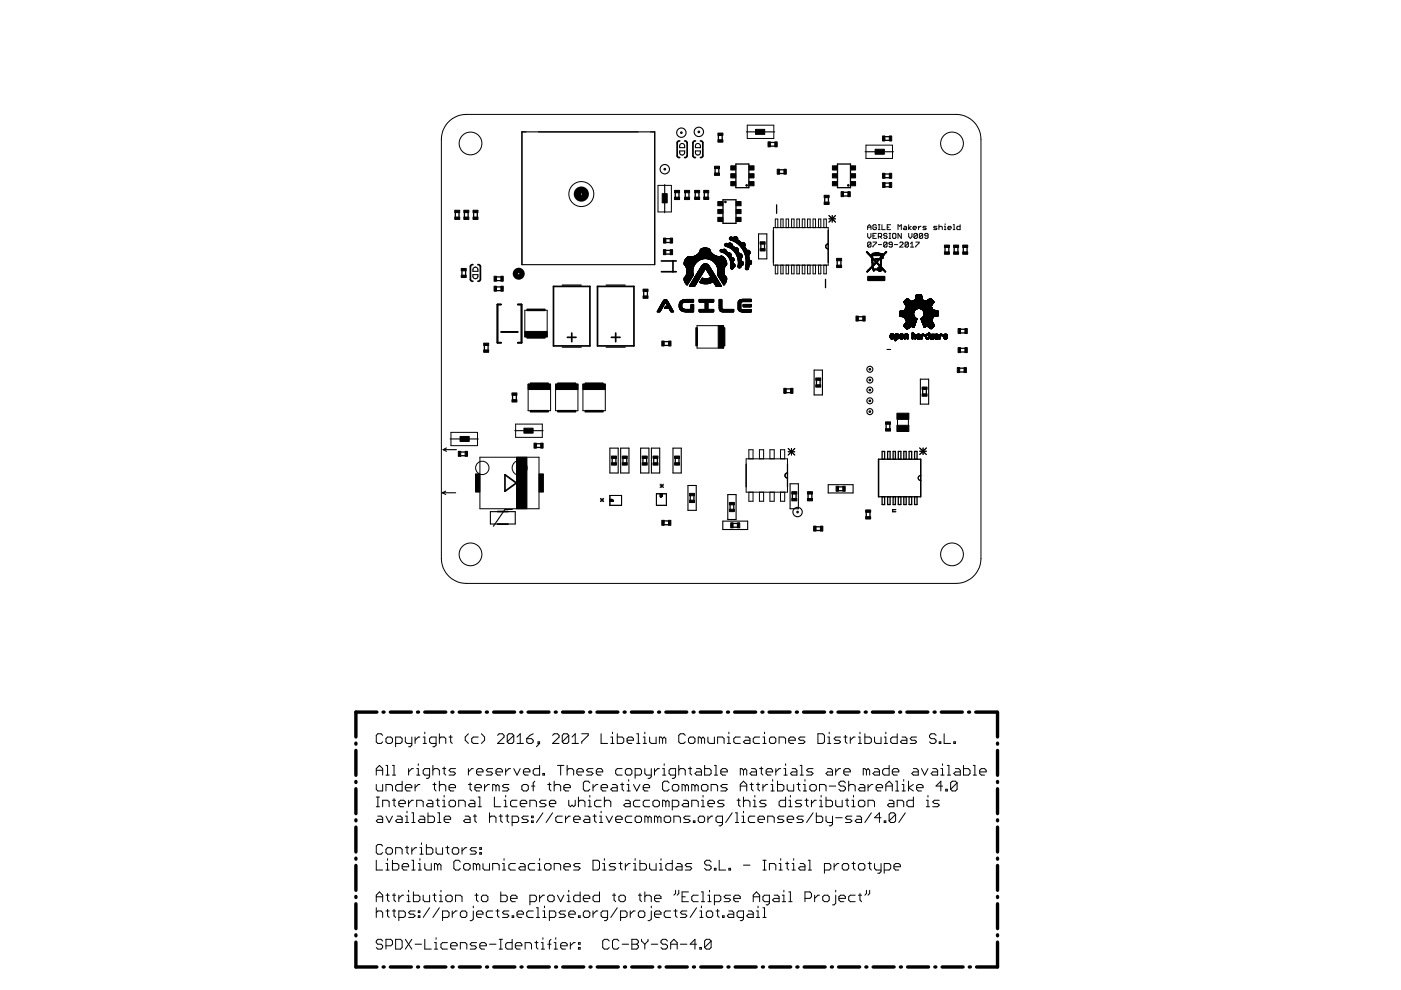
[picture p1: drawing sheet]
<svg xmlns="http://www.w3.org/2000/svg" width="297mm" height="210mm" viewBox="0 0 297 210" stroke-linecap="round" stroke-linejoin="round" font-family="sans-serif">
<g fill="none" stroke="#000" stroke-width=".21">
<path d="M94.9 26l1-.8a5.2 5.2 0 0 1 3-.9h103.8a5.3 5.3 0 0 1 5.3 5.2v88.9a5.3 5.3 0 0 1-5.3 5.3h-103.8a5.3 5.3 0 0 1-5.3-5.3v-88.9l.3-1.8zM139.5 39.3h2.8v5.6h-2.8zM158.4 26.5h5.7v2.9h-5.7zM183.6 30.8h5.6v2.8h-5.6zM164 48.3h11.6v7.9h-11.6zM164.4 48.3v-1.9h.5v1.9M164.4 56.2v1.9h.5v-1.9M165.5 48.3v-1.9h.5v1.9M165.5 56.2v1.9h.5v-1.9M166.7 48.3v-1.9h.5v1.9M166.7 56.2v1.9h.5v-1.9M167.8 48.3v-1.9h.6v1.9"/>
<path d="M167.8 56.2v1.9h.6v-1.9M169 48.3v-1.9h.5v1.9M169 56.2v1.9h.5v-1.9M170.1 48.3v-1.9h.5v1.9M170.1 56.2v1.9h.5v-1.9M171.2 48.3v-1.9h.6v1.9M171.2 56.2v1.9h.6v-1.9M172.4 48.3v-1.9h.5v1.9M172.4 56.2v1.9h.5v-1.9M173.5 48.3v-1.9h.5v1.9M173.5 56.2v1.9h.5v-1.9M174.7 48.3v-1.9h.5v1.9"/>
<path d="M174.7 56.2v1.9h.5v-1.9M175.6 51.7a.53 .53 0 0 0-.5 .5 .53 .53 0 0 0 .5 .6M175.7 45.7l1.4 1.4M175.7 46.4h1.4M176.4 45.7v1.4M177.1 45.7l-1.4 1.4M184 48.7v-.7l.3-.4 .4 .4v.7M184 49.5v.7l.3 .3 .4-.3v-.7M184 48.2h.7M184.7 51.5l-.2-.2h-.4l-.1 .2v.7M184.7 51.5v.7l-.2 .2h-.4l-.1-.2M184.7 51.5l-.7 .7"/>
<path d="M185.1 51.3h.7v.2l-.7 .7v.2M185.1 50h.3M185.8 47.8l-.2-.2-.5 .2v.7l.2 .2 .5-.2v-.3h-.4M185.8 49.5h-.7v1h.7M186.2 47.6h.4M186.2 48.7h.4M186.2 50.2h.6l.1-.2v-.3l-.1-.2h-.6v1M186.2 51.9h.7M186.4 47.6v1.1M186.6 50.2l.3 .3M187 47.6v1.1h.7M188.1 49.7l-.2-.2h-.4l-.1 .2 .1 .3h.4l.2 .2-.2 .3h-.4l-.1-.1"/>
<path d="M188.1 51.5l-.2-.2h-.4l-.1 .2v.7M188.1 51.5v.7l-.2 .2h-.4l-.1-.2M188.1 51.5l-.7 .7M188.1 48.2h.4M188.5 49.5h.3M188.5 50.5h.3M188.7 49.5v1M188.8 47.6h-.7v1.1h.7M189.2 51.9h-.5l-.2-.2 .2-.4h.3l.2 .2v.7l-.2 .2-.5-.2M189.4 49.5h.4l.1 .2v.7l-.1 .1h-.4l-.1-.1v-.7zM189.6 51.9h.7M190.4 48.7v-1.1l.3 .4 .4-.4v1.1"/>
<path d="M190.8 51.5l.1-.2h.4l.2 .2v.2l-.7 .7h.7M191.1 49.5v1l-.7-1v1M191.7 48h.3l.2 .2v.5h-.5l-.2-.2 .2-.2h.5M192.6 51.5l-.2-.2h-.3l-.2 .2v.7M192.6 51.5v.7l-.2 .2h-.3l-.2-.2M192.6 51.5l-.7 .7M192.7 47.6v1.1M192.7 49.5v.7l.3 .3 .4-.3v-.7M193 51.7l.4-.4v1.1M193 52.4h.7M193.2 48l-.5 .3 .5 .4M193.6 48.3h.7l-.2-.3h-.3l-.2 .2v.3l.5 .2"/>
<path d="M194.2 51.3h.7l-.7 1.1M194.5 49.7v.7l-.2 .1h-.3l-.2-.1M194.5 49.7l-.2-.2-.5 .2v.7M194.5 49.7l-.7 .7M194.7 48v.7M195.3 48l-.6 .3M195.6 49.7l-.1-.2h-.4l-.2 .2v.7M195.6 49.7v.7l-.1 .1h-.4l-.2-.1M195.6 49.7l-.7 .7M196.4 48h-.5l-.2 .2 .2 .1h.3l.2 .2-.2 .2h-.5M196.8 50h-.6l-.1-.2 .1-.3 .6 .2v.7l-.2 .1h-.4l-.1-.1M198.6 48h-.5l-.1 .2 .6 .3-.1 .2h-.5"/>
<path d="M199.1 48.2l.2-.2h.3l.2 .2v.5M199.1 47.6v1.1M200.2 48.7h.4M200.2 48h.2v.7M200.4 47.5v.1M201 48.3h.7l-.2-.3h-.4l-.1 .2v.3l.1 .2h.4M202.1 47.6h.2v1.1M202.1 48.7h.4M203.6 47.6v1.1h-.6l-.1-.2v-.3l.1-.2h.6M111.3 65.8h4.7v5.6h-4.7zM147.8 69h5.6v4.8h-5.6zM188.1 74.1h.7"/>
<path d="M188.7 71.5h.3M188.7 71.4h.3M188.7 71.3h.3M188.7 71.2h.3M188.7 71.1h.3M188.8 71.6l.3 .1M188.8 71.6h.2M188.8 71.5l.2 .1M188.8 71.7h.7M188.8 70.9h.7M188.8 71.8h.6M188.8 70.9h.6"/>
<path d="M188.9 71.8h.5M188.9 70.8h.5M189 71.9h.3M189 71.1h-.2M189 70.8h.3M189 71h-.2M189.2 71.6h.3M189.2 71h.3M189.3 71.6h.2M189.3 71.1h.2M189.3 71.5h.2M189.3 71.4h.2"/>
<path d="M189.3 71.3h.2M189.3 71.2h.2M189.5 71h-.7M189.5 71.5l-.2 .1M189.8 72.1h.2M189.8 72h.2M189.8 71.9h.2M189.8 71.9h.5M189.8 71.7h.7M189.8 71.6l.3 .1M189.8 71.6h.2M189.8 71.5h.2"/>
<path d="M189.8 71.4h.2M189.8 71.3h.2M189.8 71.2h.2M189.8 71.1h.2M189.8 71h.2M189.8 70.9h.7M189.8 70.9h.6M189.9 72.2h-.1M189.9 70.8h.5M190 72.2h-.2M190 71.1h-.2M190 70.8h.3"/>
<path d="M190.2 71.7h.3M190.2 71h.3M190.3 71.1h.2M190.3 71.6h.2M190.3 71.5h.2M190.3 71.4h.2M190.3 71.3h.2M190.3 71.2h.2M190.4 71.8h-.6M190.5 71.8h-.7M190.5 71h-.7M190.5 71.6h-.2"/>
<path d="M190.7 66.6h3M190.7 66.5h3M190.7 67h3.1M190.7 66.9h3.1M190.7 66.8l3.1 .1M190.7 66.8h3M190.7 66.7h3M190.7 66.4h3M190.7 66.3h3M190.8 67l3 .1M190.8 71.6h.2M190.8 71.5h.2"/>
<path d="M190.8 71.3h.7M190.8 71.2h.2M190.8 71.1h.2M190.8 71.6l.3 .1M190.8 71.7h.7M190.8 66h3M190.8 70.9h.7M190.9 71.8h.6M190.9 70.9h.6M190.9 71.8h.5M190.9 70.8h.5M191 67.1h2.9"/>
<path d="M191 71.9h.3M191 71.1h-.2M191 70.8h.3M191 71.2h.5M191.1 71.5h-.3M191.1 71h-.3M191.1 71.4l-.3 .1M191.1 71.2h.4M191.2 67.1l2.7 .1M191.3 71h.2M191.3 71.4h-.5M191.3 71.1h.2"/>
<path d="M191.3 71.5h.2M191.4 71.5h.1M191.4 71.3l-.6 .1M191.4 71.4h.1M191.5 71.6l-.3 .1M191.5 71.4h.1M191.5 71h-.7M191.5 71.6h-.2M191.5 67.2h2.5M191.6 69.2h2.3M191.6 69.1h2.3M191.6 69h2.3"/>
<path d="M191.6 64.1h6.4M191.6 64h6.4M191.7 63.9h6.3M191.7 69.2h1.5M191.7 64.2h6.2M191.7 69.3h1.4M191.7 63.9h1.5M191.8 71.8h.2M191.8 71.7h.2M191.8 71.6h.2M191.8 71.5h.2M191.8 71.4h.2"/>
<path d="M191.8 71.3h.2M191.8 71.2h.2M191.8 71.1h.2M191.8 69.3h1.2M191.8 68.8h2.2M191.8 64.3h6.1M191.8 63.8h1.3M191.8 71.9h.1M191.8 67.2l2.2 .1M191.8 64.3h6M191.8 69.4h1.2M191.8 70.9h.7"/>
<path d="M191.8 64.4h6M191.9 68.7h2.1M191.9 67.4h2.2M191.9 67.3h2.1M191.9 64.4h5.8M191.9 63.7h1.1M191.9 70.9h.6M191.9 69.4h1M191.9 67.4h2.3M191.9 67.5h2.4M191.9 64.5h5.8M191.9 69.5h.9"/>
<path d="M191.9 68.6h2.2M191.9 67.6h2.5M191.9 63.7h1M191.9 70.8h.5M192 67.7h2.4M192 63.6h.8M192 71.8h-.2M192 69.5h.7M192 64.6h5.6M192 67.8h2.4M192 65.3l5.6 .1M192 71.1h-.2"/>
<path d="M192 70.8h.3M192 69.6h.7M192 65.3h5.6M192 63.6h.7M192 67.9h2.3M192 64.7h5.5M192.1 71h-.3M192.1 67.9h2.2M192.1 65.2h5.5M192.1 64.7h5.4M192.1 63.5h.6M192.1 69.6h.5"/>
<path d="M192.1 65.1h5.4M192.1 68.1h2.2M192.1 64.8h5.4M192.2 69.7h.3M192.2 65h5.3M192.2 64.9h5.2M192.2 63.5h.4M192.2 65h5.2M192.2 68.2h2M192.2 63.4h.4M192.2 69.7h.2M192.3 71h.2"/>
<path d="M192.3 69.8h.1M192.3 63.4h.1M192.3 71.1h.3M192.3 71.9h.2M192.3 71.8h.3M192.3 71.7h.3M192.3 71.6h.3M192.3 71.5h.3M192.3 71.4h.3M192.3 71.3h.3M192.3 71.2h.3M192.3 63.3h.1"/>
<path d="M192.5 71h-.7M192.6 71.8h-.3M193.3 69.2h.6M193.3 69.3h.5M193.3 63.9h3M193.4 71.8h.2M193.4 71.7h.2M193.4 71.6h.2M193.4 71.5h.2M193.4 71.4h.2M193.4 71.3h.2M193.4 71.2h.2"/>
<path d="M193.4 71.1h.2M193.4 70.9h.6M193.4 70.8l.6 .1M193.4 70.8h.2M193.4 70.7h.2M193.4 70.6h.2M193.4 70.5h.2M193.4 63.8h2.8M193.5 70.5h.1M193.5 69.3h.3M193.5 63.8h2.6M193.5 71.9h-.1"/>
<path d="M193.5 69.4h.3M193.6 71.8h-.2M193.6 71.2h-.2M193.6 71.1h-.2M193.6 63.7h2.4M193.7 71h-.3M193.7 69.4h.1M193.7 66.4h-3M193.7 66.2l-3 .1M193.8 66.2h-3.1M193.8 66.1h-3.1M193.8 66h-3"/>
<path d="M193.8 63.7h2M193.9 71h.2M193.9 65.9l-2.9 .1M193.9 71.1h.2M193.9 69h-2.3M193.9 65.9h-2.5M194 69h-2.4M194 63.6h1.7M194 71.1h.1M194 68.9h-2.3M194 65.8h-2.3M194 71.8h.1"/>
<path d="M194 71.7h.1M194 71.6h.1M194 71.5h.1M194 71.4h.1M194 71.3h.1M194 71.2h.1M194 65.8h-2.1M194 71.9h.1M194 68.7l-2.2 .1M194.1 71h-.7M194.1 68.6l-2.2 .1M194.1 65.7h-2.2"/>
<path d="M194.1 63.5h1.4M194.1 68.5l-2.1 .1M194.1 63.4h1.4M194.1 71.9h-.1M194.1 68.5h-2.1M194.1 63.3h1.4M194.1 71.8h-.1M194.1 68.4l-2.1 .1M194.1 63.2h1.4M194.2 68.4h-2.1M194.2 63.1h1.3M194.2 68.3h-2.1"/>
<path d="M194.2 63h1.3M194.2 68.3h-2M194.2 62.9h1.2M194.2 62.8h1.2M194.2 65.6h-2.3M194.2 62.7l1.2 .1M194.2 62.7h1.2M194.2 68.1h-2M194.2 62.6h1.2M194.3 62.6h1.1M194.3 62.5l1.1 .1M194.3 68h-2.2"/>
<path d="M194.3 65.6h-2.4M194.3 62.5h1M194.4 71.6l.2 .1M194.4 71.2h.1M194.4 71.7h.2M194.4 71.3h.1M194.4 71.1h.2M194.4 71.8h.4M194.4 65.5h-2.5M194.4 71.8h.5M194.4 71h.7M194.5 70.9h.5"/>
<path d="M194.5 71.9h.4M194.5 71.2h-.1M194.5 71.6h-.1M194.5 70.9h.4M194.5 65.4l-2.5 .1M194.6 71.5l-.2 .1M194.6 71.4h.5M194.6 71.9h.2M194.6 71.1h-.2M194.7 71.3h.4M194.7 71h-.3M194.7 71.9h.1"/>
<path d="M194.7 71.5h-.3M194.7 71.7h.1M194.8 71.9h.1M194.8 71.4l-.4 .1M194.8 71.2h.3M194.8 71h.3M194.9 71.1h.2M194.9 71.2h.2M194.9 71.8h.2M194.9 71.7h.2M194.9 71.6h.2M194.9 71.5h.2"/>
<path d="M194.9 71.4h.2M195.1 71.9h-.2M195.1 65.4h2.6M195.1 71.8h-.2M195.1 71.4h-.6M195.2 65.5h2.5M195.3 67.6h2.4M195.3 67.7h2.4M195.3 67.5h2.4M195.3 67.8h2.3M195.3 71.8h.2M195.3 71.7h.2"/>
<path d="M195.3 71.6h.2M195.3 71.5h.2M195.3 71.4h.2M195.3 71.3h.2M195.3 71.2h.2M195.3 65.6h2.4M195.4 71.9h.1M195.4 71h.6M195.4 67.5h2.3M195.4 70.9h.6M195.4 68.1h2.2M195.4 68.1h2.1"/>
<path d="M195.4 65.6h2.3M195.5 71.9h-.2M195.5 68.2h2.1M195.5 67.4h2.3M195.5 71.8h-.2M195.5 70.9h.4M195.5 71.1h-.2M195.5 68.3h2.2M195.5 65.7h2.3M195.6 71.1h-.3M195.6 68.4l2.2 .1M195.6 68.4h2.1"/>
<path d="M195.6 65.7h2.4M195.6 68.5l2.3 .1M195.6 68.5h2.2M195.6 71h-.2M195.6 68.6h2.3M195.6 67.3h2.2M195.6 68.6l2.3 .1M195.6 65.8h2.6M195.7 68.7h2.3M195.7 65.8h2.8M195.7 67.2h2.1M195.7 68.8h2.3"/>
<path d="M195.7 65.9h3.1M195.7 68.8l2.4 .1M195.7 68.9h2.4M195.7 65.9h3.2M195.8 71h.2M195.8 68.9h2.3M195.8 69h2.3M195.8 66h3.1M195.8 71.1h.2M195.9 66.1h3M195.9 71.1h.1M195.9 66.9h3"/>
<path d="M195.9 66.2h3M195.9 71.2h.2M195.9 69.4h.2M195.9 66.8h3M195.9 66.7h3M195.9 66.3h3M195.9 66.6h3M195.9 66.4h3M196 66.5h2.9M196 69.4h.1M196 71.2h-.1M196.2 69.3h-.3"/>
<path d="M196.3 71.5h.1M196.3 71.4h.1M196.3 71.3h.1M196.3 71.2h.1M196.3 71.6h.2M196.3 71.1h.2M196.3 69.3h-.4M196.3 71.7h.3M196.3 63.9h1.6M196.4 71.8h.6M196.4 71.8h.5M196.4 69.2h-.5"/>
<path d="M196.4 70.9h.6M196.4 63.8h1.5M196.5 71.9h.3M196.5 69.2h-.6M196.5 63.8h1.3M196.5 71.1h-.2M196.6 63.7h1.2M196.6 71h-.3M196.6 69.2h1.4M196.6 71.9h.1M196.7 63.7h1M196.7 69.2h1.3"/>
<path d="M196.7 71.9h.1M196.7 71h.3M196.7 63.6h1M196.7 69.3h1.2M196.8 71.7h.2M196.8 71.1h.2M196.8 63.6h.8M196.8 69.3h1.1M196.8 71.6h.2M196.8 71.5h.2M196.8 71.4h.2M196.8 71.3h.2"/>
<path d="M196.8 71.2h.2M196.8 70.8h.2M196.8 70.7h.2M196.8 70.6h.2M196.8 70.5h.2M196.9 69.4h.9M196.9 63.5h.7M196.9 70.5h.1M197 63.5h.5M197 69.4h.8M197 71.7h-.3M197 71.6h-.2"/>
<path d="M197 71h-.6M197 63.4h.4M197.1 69.5h.6M197.1 63.4h.3M197.2 71.7h.9M197.2 71.6l.1 .1M197.2 71.6h.1M197.2 71.5h.1M197.2 71.4h.1M197.2 71.3h.1M197.2 71.2h.1M197.2 71.1h.1"/>
<path d="M197.2 71h.1M197.2 70.9h.1M197.2 69.6h.4M197.2 63.3h.1M197.3 69.6h.2M197.3 71.9h.7M197.3 71.9h.2M197.3 69.7h.2M197.4 69.7h.1M197.5 71.9h.1M197.5 71.6h.2M197.5 71.5h.2"/>
<path d="M197.5 71.4h.2M197.5 71.3h.2M197.5 68h-2.1M197.5 71.2h.2M197.5 71.1h.2M197.5 71h.2M197.5 70.9h.2M197.6 67.9l-2.2 .1M197.6 67.9h-2.2M197.6 67.8l-2.3 .1M197.7 65.4h-5.7M197.7 67.7h-2.4"/>
<path d="M197.7 71.9h.2M197.7 69.5h-.7M197.8 67.4h-2.3M197.8 67.3h-2.2M197.9 71.6h.2M197.9 71.5h.2M197.9 71.4h.2M197.9 71.3h.2M197.9 71.2h.2M197.9 71.1h.2M197.9 71h.2M197.9 70.9h.2"/>
<path d="M197.9 67.1l-2.2 .1M198 71.8h-.8M198 69.1h-2.2M198.2 71.7h.3M198.2 71.6h.2M198.2 71.1h.2M198.2 71.3h.1M198.2 67.1h-2.4M198.2 71.8h.5M198.3 71.8h.4M198.3 71.2h-.1M198.3 70.9h.5"/>
<path d="M198.4 71.9h.3M198.4 71.2h-.2M198.4 70.9h.4M198.4 71.5l-.2 .1M198.4 71.4h.5M198.4 71.1h-.2M198.4 71.9h.2M198.5 71.3h.4M198.5 71h-.3M198.5 71.9h.1M198.5 71.5h-.3M198.6 71.7h.1"/>
<path d="M198.6 71.4l-.4 .1M198.6 71.2h.3M198.6 71h.3M198.7 67l-2.9 .1M198.7 71.1h.2M198.8 71.2h.1M198.8 71.1h.1M198.8 71.8h.1M198.8 71.7h.1M198.8 71.6h.1M198.8 71.5h.1M198.8 71.4h.1"/>
<path d="M198.8 71.9h.1M198.9 71h-.6M198.9 67h-3.1M198.9 71.9h-.1M198.9 66.9l-3 .1M198.9 71.8h-.1M198.9 71.4h-.6M198.9 66.8h-3M199.2 71.8h.1M199.2 71.7h.1M199.2 71.6h.1M199.2 71.5h.1"/>
<path d="M199.2 71.4h.1M199.2 71.3h.1M199.2 71.2h.1M199.2 71.1h.1M199.2 71h.6M199.3 70.9h.5M199.3 71.9h-.1M199.3 70.9h.4M199.4 71.1h-.2M199.5 71h-.3M199.6 71h.3M199.7 71.1h.2"/>
<path d="M199.7 71.2h.2M199.9 71.2h-.2M200.1 71.6l.2 .1M200.1 71.6h.2M200.1 71.3h.6M200.1 71.3h.2M200.1 71.2h.2M200.2 71.7h.2M200.2 71.8h.6M200.2 71.8h.5M200.2 70.9h.5M200.3 70.9h.4"/>
<path d="M200.3 71.9h.4M200.3 71.5l-.2 .1M200.3 71.1h-.2M200.4 71.9h.2M200.4 71h-.2M200.4 71.5h-.3M200.5 71.9h.1M200.5 71.4l-.4 .1M200.5 71.2h.4M200.6 71h.2M200.6 71.2h.3M200.6 71.1h.2"/>
<path d="M200.7 71.6h.1M200.7 71.4h-.6M200.7 71.1h.1M200.7 71.5h.2M200.8 71h-.6M200.8 71.7h-.2M200.8 71.3h-.4M95.6 91.7h5.6v2.8h-5.6zM101.7 96.9h12.6v11h-12.6zM109.3 89.9h5.7v2.8h-5.7zM112 81.4h4.7v5.7h-4.7zM117.8 81.4h4.7v5.7h-4.7z"/>
<path d="M123.6 81.4h4.7v5.7h-4.7zM158.2 97.3h8.8v7.1h-8.8zM158.8 97.3v-1.9h.9v1.9M161 97.3v-1.9h.9v1.9M163.2 97.3v-1.9h.9v1.9M165.5 97.3v-1.9h.9v1.9M167.1 95.1l1.4 1.4M167.1 95.8h1.4M167.8 95.1v1.4M168.5 95.1l-1.4 1.4M190.3 88.9v1.3M192.6 88.9v1.3"/>
<path d="M195 95l1.4 1.4M195 95.7h1.4M195.7 95v1.4M196.4 95l-1.4 1.4M127.3 105.7l.7 .7M127.3 106h.7M127.6 105.7v.7M128 105.7l-.7 .7M129.3 106h.6M129.3 105.1h2.5v2h-2.5zM129.3 105.9h.5l.2 .2M129.3 105.9h.5l.2 .4h-.7"/>
<path d="M129.3 106.2h.7M129.3 106.1h.7M129.3 106l.7 .1M129.3 105.9l.6 .1M130 106.1v.2h-.7M139.2 104.7h2.1v2.4h-2.1zM140 102.7l.7 .7M140 103h.7M140 105.1h.4M140 104.7v.7h.2M140 105h.4M140 104.9h.4"/>
<path d="M140 104.8h.4M140 104.7h.4M140 104.7v.7M140.3 105.3h-.3M140.3 102.7v.7M140.4 105.2h-.4M140.4 104.7v.5l-.2 .2M140.4 104.7v.4M140.4 105.1l-.2 .3M140.7 102.7l-.7 .7M158.8 104.4v1.9h.9v-1.9M161 104.4v1.9h.9v-1.9"/>
<path d="M163.2 104.4v1.9h.9v-1.9M165.5 104.4v1.9h.9v-1.9M167 100.3a.53 .53 0 0 0-.6 .5 .53 .53 0 0 0 .6 .5M195.2 100.8a.53 .53 0 0 0-.5 .5 .53 .53 0 0 0 .5 .6M81.1 155.9l-.3-.3h-.7l-.3 .3v1.4l.3 .3h.7l.3-.3M81.8 156.6l.4-.3h.6l.4 .3v.7l-.4 .3h-.6l-.4-.3zM83.9 157.6h1l.4-.3v-.7l-.4-.3h-1v2M85.9 156.3v1l.4 .3h1M87.3 156.3v1.7l-.3 .3h-.4M88 156.3v1.3M89 156.3h-.3l-.7 .7M89.7 157.6h.7"/>
<path d="M89.7 156.3h.4v1.3M90.1 155.2v.4M92.5 157.6h-1.1l-.3-.3v-.7l.3-.3h1.1v1.7l-.4 .3h-.3M93.2 156.6l.3-.3h.7l.3 .3v1M93.2 155.6v2M95.2 156.3h.7M95.5 155.9v1.4l.4 .3M99.3 155.6l-.7 .7v.7l.7 .6M101.4 156.3h-1l-.4 .3v.7l.4 .3h1M102.1 155.6l.6 .7v.7l-.6 .6M105.5 155.9l.3-.3h.7l.4 .3v.4l-1.4 1.3h1.4M108.9 155.9l-.3-.3h-.7l-.4 .3v1.4"/>
<path d="M108.9 155.9v1.4l-.3 .3h-.7l-.4-.3M108.9 155.9l-1.4 1.4M109.6 157.6h1.4M109.6 156.3l.7-.7v2M111.7 156.6h1l.4 .4v.3l-.4 .3h-.7l-.3-.3zM113.1 155.6l-.7 .3-.7 .7M114.1 157.3h.3v.3h-.3zM114.4 157.6l-.7 .7M117.2 155.9l.3-.3h.7l.3 .3v.4l-1.3 1.3h1.3M120.6 155.9l-.4-.3h-.7l-.3 .3v1.4M120.6 155.9v1.4l-.4 .3h-.7l-.3-.3M120.6 155.9l-1.4 1.4"/>
<path d="M121.3 157.6h1.3M121.3 156.3l.7-.7v2M123.3 155.6h1.4v.3l-1.4 1.4v.3M127.4 155.6v2h1.4M129.5 157.6h.7M129.5 156.3h.4v1.3M129.9 155.2v.4M130.9 155.6v2h1l.3-.3v-.7l-.3-.3h-1M132.9 157h1.4v-.4l-.3-.3h-.7l-.4 .3v.7l.4 .3h.7M135 155.6h.3v2M135 157.6h.7M136.4 157.6h.7"/>
<path d="M136.4 156.3h.3v1.3M136.7 155.2v.4M137.7 156.3v1l.4 .3h1v-1.3M140.5 156.6v1M140.5 156.6l-.4-.3h-.3v1.3M140.5 156.6l.3-.3 .4 .3v1M145.3 155.9l-.4-.3h-.6l-.4 .3v1.4l.4 .3h.6l.4-.3M146 156.6l.3-.3h.7l.3 .3v.7l-.3 .3h-.7l-.3-.3zM148.7 156.6l-.3-.3h-.4v1.3M148.7 156.6v1M148.7 156.6l.4-.3 .3 .3v1M150.1 156.3v1l.3 .3h1.1v-1.3"/>
<path d="M152.1 157.6v-1.3h1.1l.3 .3v1M154.2 157.6h.7M154.2 156.3h.3v1.3M154.5 155.2v.4M157 156.3h-1.1l-.3 .3v.7l.3 .3h1.1M158 156.3h.7l.3 .3v1h-1l-.4-.3 .4-.3h1M161.1 156.3h-1.1l-.3 .3v.7l.3 .3h1.1M161.8 157.6h.6M161.8 156.3h.3v1.3M162.1 155.2v.4M163.1 156.6l.4-.3h.6l.4 .3v.7l-.4 .3h-.6l-.4-.3zM165.2 157.6v-1.3h1l.4 .3v1"/>
<path d="M167.2 157h1.4v-.4l-.3-.3h-.7l-.4 .3v.7l.4 .3h.7M170.7 156.3h-1l-.4 .3 .4 .4h.6l.4 .3-.4 .3h-1M173.4 155.6h1l.4 .3v1.4l-.4 .3h-1zM175.5 157.6h.6M175.5 156.3h.3v1.3M175.8 155.2v.4M178.2 156.3h-1l-.4 .3 .4 .4h.7l.3 .3-.3 .3h-1.1M178.9 156.3h.7M179.2 155.9v1.4l.4 .3M180.3 156.3v1.3M181.3 156.3h-.3l-.7 .7M182 157.6h.7"/>
<path d="M182 156.3h.3v1.3M182.3 155.2v.4M183.4 155.6v2h1l.3-.3v-.7l-.3-.3h-1M185.4 156.3v1l.4 .3h1v-1.3M187.5 157.6h.7M187.5 156.3h.3v1.3M187.8 155.2v.4M190.2 155.6v2h-1l-.4-.3v-.7l.4-.3h1M191.3 156.3h.6l.4 .3v1h-1l-.4-.3 .4-.3h1M194.3 156.3h-1l-.3 .3 .3 .4h.7l.3 .3-.3 .3h-1M198.5 155.9l-.4-.3h-.7l-.3 .3v.4l.3 .3h.7l.4 .4v.3l-.4 .3h-.7l-.3-.3M199.1 157.3h.4v.3h-.4z"/>
<path d="M200.2 155.6v2h1.3M202.2 157.3h.4v.3h-.4zM79.8 164.3v-1.3l.7-.7 .6 .7v1.3M79.8 166.3v1l.3 .4h1v-1.4M79.8 163.3h1.3M79.8 171h.7M79.8 169h.7M80.1 173h.7l.3 .4v1h-1l-.3-.3 .3-.4h1M80.1 169v2M81.1 179.4l-.3-.4h-.7l-.3 .4v1.4l.3 .3h.7l.3-.3M81.1 171v-1.3h1.1l.3 .3v1M81.8 167.7v-1.4h1l.4 .4v1"/>
<path d="M81.8 162.3h.4v2M81.8 164.3h.7M81.8 173l.7 1.4 .7-1.4M82.2 179.7h.6l.4 .4v.7l-.4 .3h-.6l-.4-.3v-.7zM83.2 162.3h.3v2M83.2 164.3h.7M83.2 169.7h.7M83.5 169.3v1.4l.4 .3M84.2 173h.7l.4 .4v1h-1.1l-.3-.3 .3-.4h1.1M84.6 170.4h1.3v-.4l-.3-.3h-.7l-.3 .3v.7l.3 .3h.7M85.3 165.6v2.1h-1.1l-.3-.4v-.6l.3-.4h1.1M85.9 167h1.4v-.3l-.3-.4h-.7l-.4 .4v.6l.4 .4h.7"/>
<path d="M85.9 173h.4v1.4M85.9 174.4h.7M85.9 179.7h.7M86.3 172v.3M86.3 179.4v1.4l.3 .3M86.6 163v1.3M86.6 169.7v1.3M87.3 179.7v1.4M87.3 174.4h.7M87.3 172.3h.4v2.1M87.7 163h-.4l-.7 .7M87.7 169.7h-.4l-.7 .7"/>
<path d="M88 166.3v1.4M88.3 164.3h.7M88.3 163h.4v1.3M88.3 171v-1.3h1.1l.3 .3v1M88.3 179.7h-.3l-.7 .7M88.7 161.9v.4M89 173h.7l.4 .4v1h-1.1l-.3-.3 .3-.4h1.1M89 166.3h-.3l-.7 .7M89 179.7h.4v1.4M89.4 178.7v.3M90.4 179v2.1h1l.4-.3v-.7l-.4-.4h-1M90.7 172.3v2.1h1.1l.3-.3v-.7l-.3-.4h-1.1"/>
<path d="M90.7 169.7h.7l.4 .3v1h-1.1l-.3-.3 .3-.3h1.1M91.1 164.3h-1l-.4-.3v-.7l.4-.3h1v1.7l-.4 .3h-.3M91.8 163.3l.3-.3h.7l.4 .3v1M91.8 162.3v2M91.8 166.3h.7M92.1 166v1.3l.4 .4M92.5 179.7v1.1l.3 .3h1v-1.4M92.5 169.7h.7M92.8 172.3h.4v2.1M92.8 169.3v1.4l.4 .3M92.8 174.4h.7M93.2 165.6v2.1"/>
<path d="M93.2 166.7l.3-.4h.7l.3 .4v1M93.8 163h.7M93.8 169.7h.4v1.3M93.8 171h.7M94.2 173.7h1.3v-.3l-.3-.4h-.7l-.3 .4v.7l.3 .3h.7M94.2 162.6v1.4l.3 .3M94.2 168.7v.3M94.5 179.7h.7M94.9 179.4v1.4l.3 .3M95.2 167h1.4v-.3l-.4-.4h-.7l-.3 .4v.6l.3 .4h.7M95.5 169.7h.7l.4 .3v.7l-.4 .3h-.7l-.3-.3v-.7zM96.2 179.7h.7l.4 .4v.7l-.4 .3h-.7l-.3-.3v-.7z"/>
<path d="M96.6 163h-1.1l-.3 .3 .3 .4h.7l.4 .3-.4 .3h-1M97.3 171v-1.3h1l.3 .3v1M98 179.7v1.4M98.6 173h.7l.4 .4v1h-1.1l-.3-.3 .3-.4h1.1M99 179.7h-.4l-.6 .7M99.3 163v1.3M99.3 166.3h.7M99.7 166v1.3l.3 .4M99.7 169.7h.7l.3 .3v1h-1l-.4-.3 .4-.3h1M100.4 163h-.4l-.7 .7M100.4 173h.6M100.7 167h1.4v-.3l-.4-.4h-.7l-.3 .4v.6l.3 .4h.7"/>
<path d="M100.7 172.7v1.4l.3 .3M101 163.7h1.4v-.4l-.3-.3h-.7l-.4 .3v.7l.4 .3h.7M101 179.7h-1l-.3 .4 .3 .3h.7l.3 .4-.3 .3h-1M101.4 171h.7M101.4 169h.3v2M101.7 179.7h.4v.4h-.4zM102.7 166.3v1.4M103.8 173.4l.3-.4h.7l.4 .4v1M103.8 166.3h-.4l-.7 .7M103.8 172.3v2.1M104.5 163h-1.1l-.3 .3 .3 .4h.7l.4 .3-.4 .3h-1M104.8 169v2h1.4"/>
<path d="M105.2 163.7h1.3v-.4l-.3-.3h-.7l-.3 .3v.7l.3 .3h.7M105.2 166.7v1M105.2 166.7l-.4-.4h-.3v1.4M105.2 166.7l.3-.4 .3 .4v1M105.8 173h.7M106.2 172.7v1.4l.3 .3M106.9 169.7h.3v1.3M106.9 171h.6M107.2 163v1.3M107.2 168.7v.3M107.2 173h.7M107.5 172.7v1.4l.4 .3"/>
<path d="M107.9 166.3h-1l-.4 .4 .4 .3h.6l.4 .3-.4 .4h-1M108.2 163h-.3l-.7 .7M108.6 174.4h1l.4-.3v-.7l-.4-.4h-1v2.1M108.9 163l.7 1.3 .7-1.3M109.6 169.7h-1l-.4 .3v.7l.4 .3h1M110.3 170.4h1.4v-.4l-.4-.3h-.7l-.3 .3v.7l.3 .3h.7M110.6 166.7l.4-.4h.7l.3 .4v.6l-.3 .4h-.7l-.4-.4zM111 163.7h1.4v-.4l-.4-.3h-.7l-.3 .3v.7l.3 .3h.7M112 173h-1l-.4 .4 .4 .3h.7l.3 .4-.3 .3h-1.1M112.4 171v-1.3h1l.3 .3v1M112.7 173h.4v.4h-.4zM112.7 174.1h.4v.3h-.4z"/>
<path d="M112.7 166.7h.7M113.4 165.6l-.3 .4v1.7M114.4 162.3v2h-1l-.3-.3v-.7l.3-.3h1M115.1 164h.3v.3h-.3zM115.1 172.3l-1.4 2.1M115.8 169.7h-1l-.4 .3 .4 .4h.6l.4 .3-.4 .3h-1M116.1 166.3h.7M116.5 166v1.3l.3 .4M116.5 170.4h1.3v-.4l-.3-.3h-.7l-.3 .3v.7l.3 .3h.7M117.2 172.3l-1.4 2.1M117.5 166.7l.3-.4h.7l.4 .4v1M117.5 165.6v2.1"/>
<path d="M118.2 162.3h1.3M118.9 162.3v2M119.2 173h-1l-.4 .4v.7l.4 .3h1M119.5 167h1.4v-.3l-.3-.4h-.7l-.4 .4v.6l.4 .4h.7M119.9 173v1.4M120.2 163.3l.4-.3h.7l.3 .3v1M120.2 162.3v2M120.6 169.7v1l.3 .3 .4-.3 .3 .3 .4-.3v-1M120.9 173h-.3l-.7 .7M121.6 173.7h1.4v-.3l-.4-.4h-.6l-.4 .4v.7l.4 .3h.6M122.3 163.7h1.4v-.4l-.4-.3h-.7l-.3 .3v.7l.3 .3h.7M122.6 170l.4-.3h.7l.3 .3v1"/>
<path d="M122.6 169v2M124 173h.7l.4 .4v1h-1.1l-.3-.3 .3-.4h1.1M124.7 171h.7M124.7 169.7h.4v1.3M125.1 166l-.4-.4h-.7l-.3 .4v1.3l.3 .4h.7l.4-.4M125.1 168.7v.3M125.7 163h-1l-.3 .3 .3 .4h.7l.3 .3-.3 .3h-1M125.7 166.3v1.4M125.7 173h.7M126.1 172.7v1.4l.3 .3M126.4 163.7h1.4v-.4l-.4-.3h-.6l-.4 .3v.7l.4 .3h.6M126.8 166.3h-.4l-.7 .7"/>
<path d="M127.1 173h.3v1.4M127.1 174.4h.7M127.4 167h1.4v-.3l-.3-.4h-.7l-.4 .4v.6l.4 .4h.7M127.4 172v.3M127.4 169.7h-1l-.3 .3v.7l.3 .3h1M128.1 170l.4-.3h.7l.3 .3v1M128.1 169v2M128.5 173l.7 1.4 .7-1.4M129.9 166.3h.6l.4 .4v1h-1l-.4-.4 .4-.3h1M130.5 173.7h1.4v-.3l-.3-.4h-.7l-.4 .4v.7l.4 .3h.7M131.6 166.3h.6M131.9 163h-1l-.4 .3v.7l.4 .3h1"/>
<path d="M131.9 166v1.3l.3 .4M132.6 163.3l.3-.3h.7l.4 .3v.7l-.4 .3h-.7l-.3-.3zM132.6 169.7h.7l.3 .3v1h-1l-.4-.3 .4-.3h1M132.9 167.7h.7M132.9 166.3h.4v1.4M133.3 165.3v.3M134 173h-1.1l-.3 .4v.7l.3 .3h1.1M134.3 166.3l.7 1.4 .7-1.4M134.7 173.4l.3-.4h.7l.3 .4v.7l-.3 .3h-.7l-.3-.3zM134.7 164.3h1l.3-.3v-.7l-.3-.3h-1v2M135.7 169.7h-1l-.4 .3v.7l.4 .3h1M136.4 167h1.3v-.3l-.3-.4h-.7l-.3 .4v.6l.3 .4h.7"/>
<path d="M136.7 163v1l.4 .3h1M137.4 173.4l-.3-.4h-.4v1.4M137.4 173.4l.3-.4 .4 .4v1M137.4 173.4v1M137.7 169.7h-1l-.3 .3v.7l.3 .3h1M138.1 163v1.7l-.4 .3h-.3M138.4 170l.4-.3h.6l.4 .3v.7l-.4 .3h-.6l-.4-.3zM138.8 163v1.3M139.4 173.4l-.3-.4h-.3v1.4M139.4 173.4v1M139.4 173.4l.4-.4 .3 .4v1M139.8 163h-.4l-.6 .7"/>
<path d="M140.5 164.3h.7M140.5 163h.3v1.3M140.8 161.9v.4M141.2 170l-.4-.3h-.3v1.3M141.2 170v1M141.2 173h.7l.3 .4v.7l-.3 .3h-.7l-.4-.3v-.7zM141.2 170l.3-.3 .4 .3v1M141.9 166l-.4-.4h-.7l-.3 .4v1.3l.3 .4h.7l.4-.4M142.5 166.7l.4-.4h.7l.3 .4v.6l-.3 .4h-.7l-.4-.4zM142.5 171h1.1l.3-.3v-.7l-.3-.3h-1.1v2M142.9 174.4v-1.4h1l.4 .4v1M143.2 164.3h-1l-.3-.3v-.7l.3-.3h1v1.7l-.3 .3h-.4"/>
<path d="M143.9 162.3v2M143.9 163.3l.4-.3h.6l.4 .3v1M144.9 169.7h.7l.4 .3v1h-1.1l-.3-.3 .3-.3h1.1M145.3 166.7l.3-.4 .4 .4v1M145.3 166.7v1M145.3 166.7l-.4-.4h-.3v1.4M146 163h.7M146.3 162.6v1.4l.4 .3M146.3 173h-1l-.4 .4 .4 .3h.7l.3 .4-.3 .3h-1.1M146.7 171v-1.3h1l.3 .3v1M147 174.1h.3v.3h-.3zM147.3 166.7v1"/>
<path d="M147.3 166.7l.4-.4 .3 .4v1M147.3 166.7l-.3-.4h-.3v1.4M147.7 163h.7l.3 .3v1h-1l-.4-.3 .4-.3h1M148.4 173h.7l.3 .4v.7l-.3 .3h-.7l-.4-.3v-.7zM148.7 171h.7M148.7 169.7h.4v1.3M149.1 166.3h.7l.3 .4v.6l-.3 .4h-.7l-.4-.4v-.6zM149.1 168.7v.3M149.4 162.3v2h1l.4-.3v-.7l-.4-.3h-1M150.1 170.4h1.4v-.4l-.4-.3h-.7l-.3 .3v.7l.3 .3h.7M150.1 173v1.4M150.8 167.7v-1.4h1l.3 .4v1"/>
<path d="M151.1 173h-.3l-.7 .7M151.5 162.3h.3v2M151.5 164.3h.6M152.8 163.7h1.4v-.4l-.3-.3h-.7l-.4 .3v.7l.4 .3h.7M153.2 174.4h-1.1l-.3-.3v-.7l.3-.4h1.1v1.8l-.4 .3h-.3M153.5 169.7h-1l-.4 .3 .4 .4h.7l.3 .3-.3 .3h-1.1M154.2 166.3h-1l-.4 .4 .4 .3h.7l.3 .3-.3 .4h-1.1M155.2 172.3l-1.3 2.1M155.9 174.4h.7M155.9 172.3h.4v2.1M156.3 169.7h.7M156.6 169.3v1.4l.4 .3"/>
<path d="M157 167.7v-1.4l.6-.7 .7 .7v1.4M157 166.7h1.3M157.3 173h.3v1.4M157.3 174.4h.7M157.6 170l.4-.3h.7l.3 .3v1M157.6 163.3l-.3-.3h-.3v1.3M157.6 163.3v1M157.6 169v2M157.6 172v.3M157.6 163.3l.4-.3 .3 .3v1M159 166.3h.7M159.3 163h.7l.4 .3v1h-1.1l-.3-.3 .3-.3h1.1"/>
<path d="M159.3 166v1.3l.4 .4M159.7 171h.7M159.7 169.7h.3v1.3M160 168.7v.3M160 173h-1l-.3 .4v.7l.3 .3h1M160.4 166.3h.7M160.7 173.7h1.4v-.3l-.3-.4h-.7l-.4 .4v.7l.4 .3h.7M160.7 166v1.3l.4 .4M161.1 163h.7M161.4 162.6v1.4l.4 .3M161.8 166.3v1.4M162.4 163.7h1.4v-.4l-.3-.3h-.7l-.4 .3v.7l.4 .3h.7"/>
<path d="M162.4 169.7h-1l-.3 .3 .3 .4h.7l.3 .3-.3 .3h-1M162.8 174.4v-1.4h1l.3 .4v1M162.8 166.3h-.4l-.6 .7M163.5 166.3h.3v1.4M163.5 167.7h.6M163.8 165.3v.3M164.5 163v1.3M164.8 165.6v2.1h1.1l.3-.4v-.6l-.3-.4h-1.1M165.5 163h-.3l-.7 .7M166.2 173h-1l-.4 .4 .4 .3h.7l.3 .4-.3 .3h-1.1M166.2 163h.4v1.3M166.2 164.3h.7"/>
<path d="M166.6 169v2h-1.1l-.3-.3v-.7l.3-.3h1.1M166.6 161.9v.4M166.9 173.7h1.4v-.3l-.4-.4h-.7l-.3 .4v.7l.3 .3h.7M166.9 166.3v1l.3 .4h1.1v-1.4M167.2 171h.7M167.2 169.7h.4v1.3M167.6 168.7v.3M167.9 163h.7l.4 .3v1h-1.1l-.3-.3 .3-.3h1.1M169 166.3h.7M169.3 166v1.3l.4 .4M169.7 162.3h.3v2M169.7 164.3h.6"/>
<path d="M170 169.7h-1l-.4 .3 .4 .4h.7l.3 .3-.3 .3h-1.1M170.3 167.7h.7M170.3 166.3h.4v1.4M170.3 173h-1l-.3 .4 .3 .3h.7l.3 .4-.3 .3h-1M170.7 165.3v.3M170.7 169.7h.7M171 169.3v1.4l.4 .3M172 166.3h.7l.4 .4v.6l-.4 .4h-.7l-.3-.4v-.6zM172 169.7v1.3M172.4 163h-1l-.4 .3 .4 .4h.6l.4 .3-.4 .3h-1M172.4 172.3l-1.4 2.1M173.1 172.3v2.1h1l.3-.3v-.7l-.3-.4h-1"/>
<path d="M173.1 169.7h-.4l-.7 .7M173.8 167.7v-1.4h1l.3 .4v1M173.8 171h.6M173.8 169.7h.3v1.3M174.1 168.7v.3M175.1 169v2h1l.4-.3v-.7l-.4-.3h-1M175.1 173v1.1l.4 .3h1M175.5 163h.6l.4 .3v1h-1l-.4-.3 .4-.3h1M175.8 166.7h1.4M176.5 173v1.8l-.4 .3h-.3M177.2 163v1.3M177.2 169.7v1l.3 .3h1.1v-1.3"/>
<path d="M177.2 173.4h1.4M178.2 163h-.3l-.7 .7M178.9 163.7h1.4v-.4l-.4-.3h-.7l-.3 .3v.7l.3 .3h.7M179.2 166l-.3-.4h-.7l-.3 .4v.3l.3 .4h.7l.3 .3v.3l-.3 .4h-.7l-.3-.4M179.2 169.7h.7M179.6 169.3v1.4l.3 .3M179.9 166.7l.4-.4h.7l.3 .4v1M179.9 165.6v2.1M180.6 171h.7M180.6 169.7h.4v1.3M180.6 173h-1l-.4 .4 .4 .3h.7l.3 .4-.3 .3h-1.1M181 168.7v.3"/>
<path d="M181.7 173h.6l.4 .4v1h-1l-.4-.3 .4-.4h1M182 170l.3-.3h.7l.4 .3v.7l-.4 .3h-.7l-.3-.3zM182.3 166.3h.7l.4 .4v1h-1.1l-.3-.4 .3-.3h1.1M183.7 163.3l-.3-.3h-.4v1.3M183.7 163.3v1M183.7 163.3l.3-.3 .4 .3v1M184 171v-1.3h1.1l.3 .3v1M184 166.3v1.4M184.7 172.3l-1.3 2.1M185.1 166.3h-.4l-.7 .7M185.4 163h.7l.4 .3v1h-1.1l-.3-.3 .3-.3h1.1M185.8 167h1.3v-.3l-.3-.4h-.7l-.3 .4v.6l.3 .4h.7"/>
<path d="M186.8 173.4h-1.4l1.1-1.1v2.1M187.5 174.1h.3v.3h-.3zM187.8 167.7v-1.4l.7-.7 .7 .7v1.4M187.8 166.7h1.4M188.5 162.3v2h-1l-.4-.3v-.7l.4-.3h1M188.5 169.7h.7l.3 .3v1h-1l-.3-.3 .3-.3h1M189.2 163.7h1.4v-.4l-.4-.3h-.7l-.3 .3v.7l.3 .3h.7M189.9 172.7l-.4-.4h-.7l-.3 .4v1.4M189.9 165.6h.3v2.1M189.9 167.7h.7M189.9 172.7v1.4l-.4 .3h-.7l-.3-.3M189.9 172.7l-1.4 1.4"/>
<path d="M190.2 171v-1.3h1.1l.3 .3v1M191.3 167.7h.6M191.3 166.3h.3v1.4M191.6 165.3v.3M191.9 172.3l-1.3 2.1M192.6 165.6v2.1M193.7 163h.6l.4 .3v1h-1l-.4-.3 .4-.3h1M193.7 169v2h-1.1l-.3-.3v-.7l.3-.3h1.1M193.7 166.3l-1.1 .7 1.1 .7M194.3 167h1.4v-.3l-.3-.4h-.7l-.4 .4v.6l.4 .4h.7M195.4 163l.6 1.3 .7-1.3M196.4 169.7h.3v1.3"/>
<path d="M196.4 171h.7M196.7 168.7v.3M197.8 163h.7l.3 .3v1h-1l-.4-.3 .4-.3h1M199.1 169.7h-1l-.3 .3 .3 .4h.7l.3 .3-.3 .3h-1M199.5 164.3h.7M199.5 163h.3v1.3M199.8 166.7h-1.3l1-1.1v2.1M199.8 161.9v.4M200.5 167.3h.4v.4h-.4zM200.9 162.3h.3v2M200.9 164.3h.6M202.6 163h.7l.3 .3v1h-1l-.4-.3 .4-.3h1"/>
<path d="M202.9 166v1.3l-.3 .4h-.7l-.4-.4M202.9 166l-.3-.4h-.7l-.4 .4v1.3M202.9 166l-1.4 1.3M204.3 162.3v2h1l.4-.3v-.7l-.4-.3h-1M206.4 162.3h.3v2M206.4 164.3h.6M207.7 163.7h1.4v-.4l-.4-.3h-.6l-.4 .3v.7l.4 .3h.6M79.8 182.4v2.1h1.3M79.8 191.2v-1.4l.7-.7 .6 .7v1.4M79.8 192.5v2M79.8 193.5l.3-.4h.7l.3 .4v1M79.8 190.1h1.3"/>
<path d="M81.1 199.5l-.3-.3h-.7l-.3 .3v.4l.3 .3h.7l.3 .3v.4l-.3 .3h-.7l-.3-.3M81.8 183.1h.4v1.4M81.8 184.5h.7M81.8 189.8h.7M81.8 193.1h.7M82.2 182.1v.3M82.2 189.4v1.4l.3 .4M82.2 192.8v1.4l.3 .3M83.2 182.4v2.1h1l.4-.4v-.7l-.4-.3h-1M83.2 189.8h.7M83.2 193.1h.7M83.5 189.4v1.4l.4 .4"/>
<path d="M83.5 192.8v1.4l.4 .3M83.9 181.1v-1.4h1l.4 .4v1M83.9 199.2h1l.4 .3v1.4l-.4 .3h-1zM84.6 194.5h1l.3-.3v-.7l-.3-.4h-1v2.1M84.6 189.8v1.4M85.3 183.8h1.3v-.4l-.3-.3h-.7l-.3 .3v.7l.3 .4h.7M85.6 189.8h-.3l-.7 .7M85.9 199.2l1.4 2M86.3 189.8h.3v1.4M86.3 191.2h.7M86.6 188.8v.3M87.3 182.4h.4v2.1"/>
<path d="M87.3 184.5h.7M87.3 199.2l-1.4 2M87.7 189.1v2.1h1l.3-.4v-.7l-.3-.3h-1M88 193.1h-1l-.4 .4 .4 .3h.7l.3 .4-.3 .3h-1.1M88.7 193.1h.3v.4h-.3zM88.7 194.2h.3v.3h-.3zM88.7 184.5h.7M88.7 183.1h.3v1.4M89 181.1h.7M89 182.1v.3M89.7 189.8v1l.4 .4h1v-1.4M90.1 183.1v1l.3 .4h1v-1.4"/>
<path d="M90.1 199.2v2h1.3M91.1 192.5l-1.4 2M91.8 189.8h.7M92.1 199.9h.4v1.3M92.1 189.4v1.4l.4 .4M92.5 198.8v.4M92.8 183.4l-.3-.3h-.4v1.4M92.8 183.4v1.1M92.8 183.4l.4-.3 .3 .3v1.1M93.2 189.8h.3v1.4M93.2 191.2h.6M93.2 192.5l-1.4 2"/>
<path d="M93.5 188.8v.3M93.8 194.5h1.1l.3-.3v-.7l-.3-.4h-1.1v2.1M94.5 190.1l.4-.3h.6l.4 .3v.7l-.4 .4h-.6l-.4-.4zM94.9 199.9h-1.1l-.3 .3v.7l.3 .3h1.1M95.9 193.1v1.4M96.6 191.2v-1.4h1l.4 .3v1.1M96.9 193.1h-.3l-.7 .7M97.6 193.5l.4-.4h.6l.4 .4v.7l-.4 .3h-.6l-.4-.3zM97.6 182.8l-.3-.4h-.7l-.4 .4v1.3l.4 .4h.7l.3-.4M98.3 183.4l.3-.3h.7l.4 .3v.7l-.4 .4h-.7l-.3-.4zM100.4 192.1v.4M100.4 193.1v1.8l-.4 .3h-.3"/>
<path d="M100.7 189.8h.7M101 199.9h-1l-.3 .3 .3 .3h.7l.3 .4-.3 .3h-1M101 183.4v1.1M101 189.4v1.4l.4 .4M101 193.8h1.4v-.3l-.3-.4h-.7l-.4 .4v.7l.4 .3h.7M101 183.4l.4-.3 .3 .3v1.1M101 183.4l-.3-.3h-.3v1.4M101.7 180.8h.4v.3h-.4zM102.4 183.1v1l.3 .4h1.1v-1.4M102.4 189.8h.7l.3 .3v.7l-.3 .4h-.7l-.3-.4v-.7zM104.5 184.5v-1.4h1l.3 .3v1.1M104.5 193.1h-1.1l-.3 .4v.7l.3 .3h1.1"/>
<path d="M105.2 193.1h.6M105.5 192.8v1.4l.3 .3M105.8 199.2h.7M106.2 189.1v2.1h1l.3-.4v-.7l-.3-.3h-1M106.2 199.2v2M106.5 183.1h.4v1.4M106.5 184.5h.7M106.9 182.1v.3M107.9 193.1h-1l-.4 .4 .4 .3h.6l.4 .4-.4 .3h-1M108.2 190.5h1.4v-.4l-.3-.3h-.7l-.4 .3v.7l.4 .4h.7M108.6 194.2h.3v.3h-.3zM108.6 199.2v2h-1.1l-.3-.3v-.7l.3-.3h1.1"/>
<path d="M109.3 183.1h-1.1l-.3 .3v.7l.3 .4h1.1M109.6 193.8h1.4v-.3l-.4-.4h-.6l-.4 .4v.7l.4 .3h.6M110.3 183.1h.7l.3 .3v1.1h-1l-.3-.4 .3-.3h1M112.4 191.2h1l.3-.4v-.7l-.3-.3h-1v2.1M113.1 193.1h-1.1l-.3 .4v.7l.3 .3h1.1M113.4 183.1h-1l-.4 .3v.7l.4 .4h1M113.4 199.9h.7M113.7 192.5h.4v2M113.7 199.5v1.4l.4 .3M113.7 194.5h.7M114.1 183.1h.3v1.4M114.1 184.5h.7"/>
<path d="M114.4 182.1v.3M114.4 189.8v1.4M114.8 199.9h.3v1.3M115.1 198.8v.4M115.1 193.1h.3v1.4M115.1 194.5h.7M115.4 192.1v.4M115.4 189.8h-.3l-.7 .7M115.8 183.1h.7l.3 .3v.7l-.3 .4h-.7l-.4-.4v-.7zM116.1 190.1l.4-.3h.7l.3 .3v.7l-.3 .4h-.7l-.4-.4zM116.5 194.5h1l.3-.3v-.7l-.3-.4h-1v2.1M116.8 199.2l-.3 .3v1.7"/>
<path d="M117.5 184.5v-1.4h1l.4 .3v1.1M117.5 199.9h.3v1.3M117.8 198.8v.4M118.2 189.8l.7 1.4 .6-1.4M119.5 183.8h1.4v-.4l-.3-.3h-.7l-.4 .3v.7l.4 .4h.7M119.9 193.1h-1l-.4 .4 .4 .3h.6l.4 .4-.4 .3h-1M120.2 189.8h.4v1.4M120.2 191.2h.7M120.6 188.8v.3M120.6 193.8h1.4v-.3l-.4-.4h-.7l-.3 .4v.7l.3 .3h.7M120.9 199.9v1.3M122 199.9h-.4l-.7 .6"/>
<path d="M122.6 194.2h.4v.3h-.4zM122.6 199.9h.4v.3h-.4zM123 189.1v2.1h-1l-.4-.4v-.7l.4-.3h1M123 183.1h-1l-.4 .3 .4 .4h.6l.4 .3-.4 .4h-1M123.7 190.5h1.4v-.4l-.4-.3h-.7l-.3 .3v.7l.3 .4h.7M124 193.1h.7l.4 .4v.7l-.4 .3h-.7l-.3-.3v-.7zM125.7 182.4h1.1l.3 .4v1.3l-.3 .4h-1.1zM125.7 193.1v1.4M126.8 193.1h-.4l-.7 .7M127.1 189.1v2.1h-1l-.4-.4v-.7l.4-.3h1M127.8 183.1h.3v1.4M127.8 184.5h.7"/>
<path d="M128.1 182.1v.3M128.8 194.5h-1l-.4-.3v-.7l.4-.4h1v1.8l-.3 .3h-.4M129.2 199.5l-.4-.3h-.7l-.3 .3v1.4l.3 .3h.7l.4-.3M129.9 189.8h.6M130.2 189.4v1.4l.3 .4M130.5 183.1h-1l-.3 .3 .3 .4h.7l.3 .3-.3 .4h-1M130.9 192.5l-1.4 2M131.2 199.5l-.3-.3h-.7l-.3 .3v1.4l.3 .3h.7l.3-.3M131.2 190.1l.4-.3h.6l.4 .3v.7l-.4 .4h-.6l-.4-.4zM131.2 183.1h.7M131.6 194.5h1l.3-.3v-.7l-.3-.4h-1v2.1M131.6 182.8v1.3l.3 .4"/>
<path d="M132.6 183.1v1.4M133.6 193.1v1.4M133.6 183.1h-.3l-.7 .7M134 199.2h1l.3 .3v.4l-.3 .3 .3 .3v.4l-.3 .3h-1zM134.3 183.1h.4v1.4M134.3 184.5h.7M134.7 182.1v.3M134.7 193.1h-.4l-.7 .7M135.3 189.8h.7M135.7 193.1h.7l.3 .4v.7l-.3 .3h-.7l-.4-.3v-.7zM135.7 182.4v2.1h1l.4-.4v-.7l-.4-.3h-1M135.7 189.4v1.4l.3 .4"/>
<path d="M136 199.2v.3l.7 .7M136.7 189.1v2.1M136.7 190.1l.4-.3h.6l.4 .3v1.1M137.4 199.2v.3l-.7 .7M137.7 183.1v1l.4 .4h1v-1.4M138.1 192.1v.4M138.1 193.1v1.8l-.4 .3h-.3M138.8 190.5h1.3v-.4l-.3-.3h-.7l-.3 .3v.7l.3 .4h.7M138.8 193.8h1.3v-.3l-.3-.4h-.7l-.3 .4v.7l.3 .3h.7M139.8 183.1h.3v1.4M139.8 184.5h.7M140.1 182.1v.3"/>
<path d="M141.5 199.5l-.3-.3h-.7l-.4 .3v.4l.4 .3h.7l.3 .3v.4l-.3 .3h-.7l-.4-.3M142.2 193.1h-1l-.4 .4v.7l.4 .3h1M142.5 182.4v2.1h-1l-.3-.4v-.7l.3-.3h1M142.9 193.1h.7M143.2 188.8v.6l-.3 .4M143.2 192.8v1.4l.4 .3M143.6 183.1h.7l.3 .3v1.1h-1l-.4-.4 .4-.3h1M143.9 188.8v.6l-.3 .4M144.6 190.1h.7M145.6 193.1h-1l-.3 .4 .3 .3h.7l.3 .4-.3 .3h-1M146 189.1h-1.4v2.1h1.4M146.7 183.1h-1.1l-.3 .3 .3 .4h.7l.4 .3-.4 .4h-1"/>
<path d="M147.7 192.5l-1.4 2M148 189.8h-1l-.3 .3v.7l.3 .4h1M148.4 193.1h.3v1.4M148.4 194.5h.7M148.7 192.1v.4M148.7 189.1h.4v2.1M148.7 191.2h.7M150.1 189.8h.3v1.4M150.1 191.2h.7M150.1 193.1h.7l.3 .4v.7l-.3 .3h-.7l-.3-.3v-.7zM150.4 188.8v.3M150.8 182.8l-.4-.4h-.6l-.4 .4v.3l.4 .3h.6l.4 .4v.3l-.4 .4h-.6l-.4-.4"/>
<path d="M150.8 199.5l-.4-.3h-.6l-.4 .3v1.4M150.8 199.5v1.4l-.4 .3h-.6l-.4-.3M150.8 199.5l-1.4 1.4M151.5 191.2h1l.3-.4v-.7l-.3-.3h-1v2.1M151.5 184.1h.3v.4h-.3zM151.8 193.1h.7M152.1 192.8v1.4l.4 .3M152.5 182.4v2.1h1.4M153.2 194.2h.3v.3h-.3zM154.5 184.1h.4v.4h-.4zM154.5 193.1h.7l.4 .4v1h-1.1l-.3-.3 .3-.4h1.1M154.9 189.8h-1l-.4 .3 .4 .4h.6l.4 .3-.4 .4h-1"/>
<path d="M155.6 190.5h1.4v-.4l-.4-.3h-.7l-.3 .3v.7l.3 .4h.7M157.6 194.5h-1l-.3-.3v-.7l.3-.4h1v1.8l-.3 .3h-.3M157.6 183.4h1.4M158.7 193.1h.6l.4 .4v1h-1l-.4-.3 .4-.4h1M159.7 191.2v-1.4l.7-.7 .7 .7v1.4M159.7 190.1h1.4M160.4 193.1h.3v1.4M160.4 194.5h.7M160.7 192.1v.4M161.8 192.5h.3v2M161.8 184.5h.6M161.8 182.4h.6"/>
<path d="M161.8 194.5h.6M162.1 182.4v2.1M163.1 184.5v-1.4h1l.4 .3v1.1M163.1 191.2h-1l-.3-.4v-.7l.3-.3h1v1.7l-.3 .4h-.4M164.1 189.8h.7l.4 .3v1.1h-1.1l-.3-.4 .3-.3h1.1M165.2 183.1h.3v1.4M165.2 184.5h.7M165.5 182.1v.3M165.9 189.8h.3v1.4M165.9 191.2h.7M166.2 188.8v.3M166.6 183.1h.6"/>
<path d="M166.9 182.8v1.3l.3 .4M167.2 189.1h.4v2.1M167.2 191.2h.7M167.9 183.1h.4v1.4M167.9 184.5h.7M168.3 182.1v.3M169.7 183.1h.6l.4 .3v1.1h-1l-.4-.4 .4-.3h1M170.7 190.5h1l.3-.4v-.7l-.3-.3h-1v2.1M171.4 182.4h.3v2.1M171.4 184.5h.6M172.7 189.8v1.4M173.8 189.8h-.4l-.7 .7"/>
<path d="M174.4 190.1l.4-.3h.7l.3 .3v.7l-.3 .4h-.7l-.4-.4zM174.8 184.5h1l.3-.4v-.7l-.3-.3h-1v2M176.8 183.1v1.4M177.2 188.8v.3M177.2 189.8v1.7l-.4 .4h-.3M177.9 190.5h1.3v-.4l-.3-.3h-.7l-.3 .3v.7l.3 .4h.7M177.9 183.1h-.4l-.7 .7M178.6 183.4l.3-.3h.7l.3 .3v.7l-.3 .4h-.7l-.3-.4zM180.6 183.1h.7M181 182.8v1.3l.3 .4M181.3 189.8h-1l-.4 .3v.7l.4 .4h1M182 183.4l.3-.3h.7l.4 .3v.7l-.4 .4h-.7l-.3-.4z"/>
<path d="M182 189.8h.7M182.3 189.4v1.4l.4 .4M183.7 188.8v.6l-.3 .4M184 183.1h.7M184.4 182.8v1.3l.3 .4M184.4 188.8v.6l-.4 .4M185.4 183.1v1l.4 .4h1M186.8 183.1v1.7l-.3 .3h-.4M187.5 184.5h1l.3-.4v-.7l-.3-.3h-1v2M189.5 183.8h1.4v-.4l-.3-.3h-.7l-.4 .3v.7l.4 .4h.7M81.8 200.5h1l.4-.3v-.7l-.4-.3h-1v2M88 200.2h1.4"/>
<path d="M92.1 201.2h.7M95.5 200.5h1.4v-.3l-.3-.3h-.7l-.4 .3v.7l.4 .3h.7M97.6 201.2v-1.3h1l.4 .3v1M101.7 200.5h1.4v-.3l-.4-.3h-.6l-.4 .3v.7l.4 .3h.6M103.8 200.2h1.4M105.8 201.2h.7M109.3 200.5h1.3v-.3l-.3-.3h-.7l-.3 .3v.7l.3 .3h.7M111.3 201.2v-1.3h1.1l.3 .3v1M114.8 201.2h.6M116.1 200.2h.7M117.5 201.2h.7M118.9 200.5h1.3v-.3l-.3-.3h-.7l-.3 .3v.7l.3 .3h.7"/>
<path d="M122.6 200.9h.4v.3h-.4zM131.9 200.2h1.4M134 200.2h1M136.7 200.2v1M138.1 200.2h1.3M142.2 201.2v-1.3l.7-.7 .7 .7v1.3M142.2 200.2h1.4M144.3 200.2h1.3M147.7 200.2h-1.4l1-1v2M148.4 200.9h.3v.3h-.3z"/>
<circle cx="99.8" cy="30.4" r="2.41"/>
<circle cx="201.8" cy="30.4" r="2.41"/>
<circle cx="123.3" cy="41.1" r="2.65"/>
<circle cx="102.3" cy="99.2" r="1.42"/>
<circle cx="110.2" cy="99.2" r="1.59"/>
<circle cx="99.8" cy="117.5" r="2.41"/>
<circle cx="201.8" cy="117.5" r="2.41"/>
</g>
<g fill="#000" stroke="#000" stroke-width=".21">
<path d="M151.5 36.7h1v.5h-1zM151.5 35.2h1v.6h-1zM152.2 29.6h1.1v.5h-1.1zM152.2 28.2h1.1v.5h-1.1zM154.9 35.2h1.1v.8h-1.1zM154.9 36.8h1.1v.9h-1.1zM154.9 38.5h1.1v.9h-1.1zM158.8 38.5h1.1v.9h-1.1zM158.8 36.8h1.1v.9h-1.1zM158.8 35.2h1.1v.8h-1.1zM160.2 27.4h1.9v1.1h-1.9zM162.8 30.1h.5v1h-.5z"/>
<path d="M164.3 30.1h.5v1h-.5zM164.8 35.9h.5v1h-.5zM166.2 35.9h.5v1h-.5zM176.5 35.2h1v.8h-1zM176.5 36.8h1v.9h-1zM176.5 38.5h1v.9h-1zM180.3 38.5h1.1v.9h-1.1zM180.3 36.8h1.1v.9h-1.1zM180.3 35.2h1.1v.8h-1.1zM185.5 31.6h2v1.1h-2zM187.1 36.7h.5v1.1h-.5zM187.1 28.8h.5v1.1h-.5z"/>
<path d="M187.1 38.7h.5v1.1h-.5zM188.6 38.7h.5v1.1h-.5zM188.6 36.7h.5v1.1h-.5zM188.6 28.8h.5v1.1h-.5zM96.4 46h1.1v.5h-1.1zM96.4 44.6h1.1v.5h-1.1zM97.8 56.9h1v.5h-1zM97.8 58.3h1v.5h-1zM98.3 46h1.1v.5h-1.1zM98.3 44.6h1.1v.5h-1.1zM100.3 46h1v.5h-1zM100.3 44.6h1v.5h-1z"/>
<path d="M104.8 58.6h.5v1h-.5zM106.2 58.6h.5v1h-.5zM140.7 52.9h.5v1.1h-.5zM140.7 50.5h.5v1h-.5zM140.4 41.1h1.1v1.9h-1.1zM142.1 50.5h.5v1h-.5zM142.1 52.9h.5v1.1h-.5zM143 40.4h1.1v.5h-1.1zM143 41.8h1.1v.5h-1.1zM145.3 60h.6zM145.3 60h.7zM145.3 59.9l.7 .1z"/>
<path d="M145.2 59.9h.8zM145.3 59.9h.7zM145.2 59.8l.8 .1zM145.2 59.8h.9zM145.2 59.7l.9 .1zM145.2 59.7h.9zM145.2 59.7h1zM145.1 59.6l1.1 .1zM145.1 59.6h1.1zM145.1 40.4h1.1v.5h-1.1zM145.1 41.8h1.1v.5h-1.1zM146 54.4h.2z"/>
<path d="M145.1 59.5l1.1 .1zM145.1 59.5h1.1zM145.1 59.5h1.2zM145.9 54.4h.4zM145.1 59.4l1.2 .1zM145.1 59.4h1.2zM145 59.4h1.3zM145 59.3l1.3 .1zM145.8 54.4l.5 .1zM145 59.3l1.4 .1zM145 59.3h1.4zM145.1 59.3h1.3z"/>
<path d="M145 59.2l1.4 .1zM145 59.2h1.4zM145 59.2h1.5zM145 59.1l1.5 .1zM145 59.1h1.5zM145.1 59l1.4 .1zM145.1 59l1.5 .1zM145.1 59h1.5zM145 59h1.6zM145.1 58.9l1.5 .1zM145.1 58.9h1.5zM145.1 58.9h1.6z"/>
<path d="M145.1 58.8l1.6 .1zM145.1 58.8h1.6zM145.2 58.7l1.5 .1zM145.3 58.7h1.4zM145.3 58.7h1.5zM145.3 58.6l1.5 .1zM145.4 58.6h1.4zM145.4 58.5l1.5 .1zM145.4 58.5h1.5zM145.6 57.8h1.3zM145.6 57.2l1.3 .1zM145.6 57.2h1.3z"/>
<path d="M145.6 57.7l1.3 .1zM145.6 57.7h1.3zM145.6 57.6l1.3 .1zM145.6 57.6h1.3zM145.6 57.5l1.3 .1zM145.6 57.5h1.3zM145.6 57.4l1.3 .1zM145.6 57.4h1.3zM145.6 57.3l1.3 .1zM145.6 57.3h1.3zM145.4 58.4l1.5 .1zM145.6 58h1.3z"/>
<path d="M145.6 57.9l1.3 .1zM145.6 57.9h1.3zM145.6 57.8l1.3 .1zM145.6 57.1l1.3 .1zM145.6 57.1h1.3zM145.6 57l1.3 .1zM145.6 57h1.3zM145.5 58.4h1.4zM145.5 58.1h1.4zM145.6 58.1h1.3zM145.6 58l1.3 .1zM145.6 56.9l1.3 .1z"/>
<path d="M145.5 56.9h1.4zM145.5 58.4h1.5zM145.5 58.3l1.5 .1zM145.5 58.2h1.5zM145.5 56.8h1.5zM145.5 58.3h1.5zM145.5 58.1l1.5 .1zM145.5 58.1h1.5zM145.5 56.9h1.5zM145.5 56.8l1.5 .1zM145.5 56.7h1.5zM145.5 58.2l1.5 .1z"/>
<path d="M145.5 56.7l1.5 .1zM145.5 56.6l1.5 .1zM145.5 56.6h1.5zM145.4 56.6h1.6zM145.4 56.5l1.6 .1zM145.4 56.5h1.7zM145.4 56.4l1.7 .1zM145.4 56.4h1.7zM145.3 56.3l1.8 .1zM145.3 56.3h1.9zM145.2 56.3h2zM145.1 56.2h2.1z"/>
<path d="M145.2 56.2l2 .1zM145.1 56.1l2.2 .1zM145.1 56.1h2.2zM145.1 56l2.2 .1zM145 56h2.3zM145.1 56h2.2zM145.1 56h2.3zM145.1 55.9l2.3 .1zM145 55.9h2.4zM145.1 55.9h2.3zM145 55.9h2.5zM145 55.8l2.5 .1z"/>
<path d="M145 55.8h2.5zM145.1 55.8h2.4zM145 55.7l2.6 .1zM145.1 55.7h2.5zM145 55.7h2.6zM145.1 55.6l2.5 .1zM145.1 55.6h2.6zM146.6 60h1.1zM146.6 59.9l1.1 .1zM145.1 55.5l2.6 .1zM146.6 59.9h1.2zM145.1 55.5h2.7z"/>
<path d="M146.7 59.8l1.1 .1zM146.7 59.8h1.1zM146.7 59.7l1.1 .1zM145.1 55.4l2.7 .1zM146.7 59.8h1.2zM146.7 59.7l1.2 .1zM146.7 59.7h1.2zM145.1 55.4h2.8zM146.8 59.7h1.1zM146.8 59.6l1.1 .1zM146.8 59.6h1.1zM146.8 59.6h1.2z"/>
<path d="M145.1 55.4h2.9zM146.9 59.5l1.1 .1zM146.9 59.5h1.1zM145.2 55.3l2.8 .1zM146.9 59.4l1.1 .1zM145.2 55.3h2.8zM146.9 59.4h1.2zM145.2 55.3h2.9zM147 59.3l1.1 .1zM147 59.3h1.1zM145.2 55.2l2.9 .1zM147 59.2l1.2 .1z"/>
<path d="M147 59.2h1.2zM145.2 55.2h3zM147.1 59.2h1.1zM147.1 59.1l1.1 .1zM147.1 59.1h1.2zM145.2 55.2h3.1zM147.1 59l1.2 .1zM147.2 59l1.1 .1zM147.2 59h1.1zM145.2 55.1l3.1 .1zM147.2 58.9l1.1 .1zM147.3 41.8h1v.5h-1z"/>
<path d="M147.3 40.4h1v.5h-1zM147.2 58.9h1.2zM145.2 55.1h3.2zM147.3 58.8l1.1 .1zM147.3 58.8h1.1zM147.3 58.7l1.2 .1zM145.3 55.1h3.2zM147.3 58.7h1.2zM147.4 58.6l1.1 .1zM147.4 58.6h1.1zM145.3 55l3.2 .1zM147.4 58.6h1.2z"/>
<path d="M147.4 58.5l1.2 .1zM147.4 58.5h1.2zM147.5 58.5h1.1zM145.3 55h3.3zM147.5 58.4l1.2 .1zM147.5 58.4h1.2zM147.6 58.3l1.1 .1zM145.3 55h3.4zM147.6 58.3h1.1zM147.6 58.3h1.2zM147.6 58.2l1.2 .1zM145.3 54.9l3.5 .1z"/>
<path d="M147.6 58.2h1.2zM147.7 58.2h1.1zM147.7 58.1l1.1 .1zM147.7 58.1h1.1zM145.4 54.9h3.4zM147.7 58.1h1.2zM147.7 58l1.2 .1zM147.8 58h1.1zM147.8 57.9l1.1 .1zM147.8 57.9h1.2zM145.4 54.9h3.6zM148.9 59h.1z"/>
<path d="M147.9 57.8l1.1 .1zM147.9 57.8h1.1zM148.8 59h.3zM147.9 57.8h1.2zM147.9 57.7l1.2 .1zM145.4 54.9h3.7zM148 57.7h1.1zM148 57.6l1.1 .1zM148.8 59l.3 .1zM148 57.6h1.2zM148 57.5l1.2 .1zM148.1 57.5l1.1 .1z"/>
<path d="M148.1 57.5h1.1zM148.8 59l.4 .1zM148.1 57.4l1.1 .1zM148.1 57.4h1.2zM148.2 57.4h1.1zM148.2 57.3l1.1 .1zM145.4 54.8l3.9 .1zM148.2 57.3h1.1zM148.2 57.3h1.2zM148.8 59.1h.6zM148.2 57.2l1.2 .1zM148.3 57.2h1.1z"/>
<path d="M148.3 57.1l1.1 .1zM148.3 57.1h1.2zM148.8 59.1h.8zM148.3 57.1h1.3zM149.5 55.9h.1zM149.3 52.6h.4zM149.4 55.9h.3zM149.3 55.9l.5 .1zM149.1 52.6h.8zM149.2 56h.7zM149 52.6h1zM149.1 56h.9z"/>
<path d="M149.1 56l.9 .1zM149 56.1h1.1zM148.9 52.6l1.2 .1zM149 56.1l1.1 .1zM148.8 52.7h1.4zM148.9 56.2h1.3zM148.9 56.2l1.3 .1zM148.8 56.3h1.4zM149.2 41.8h1.1v.5h-1.1zM149.2 40.4h1.1v.5h-1.1zM148.8 56.3l1.5 .1zM148.8 56.3h1.5z"/>
<path d="M148.7 52.7h1.6zM148.8 56.4h1.5zM148.7 52.7l1.6 .1zM148.7 56.5h1.7zM148.6 52.8h1.8zM148.7 56.4l1.7 .1zM148.7 56.5l1.7 .1zM148.6 52.8l1.8 .1zM148.7 56.6h1.8zM148.5 52.9h2zM148.6 56.6h1.9zM148.6 56.7h1.9z"/>
<path d="M148.6 56.6l1.9 .1zM148.5 52.9l2 .1zM148.5 56.7h2zM148.5 53h2zM148.5 56.7l2.1 .1zM148.4 53.1l2.2 .1zM148.4 53.1h2.2zM148.4 53l2.2 .1zM148.5 56.8h2.1zM148.5 56.7h2.1zM148.4 53.2l2.2 .1zM148.4 53.2h2.2z"/>
<path d="M148.5 56.8l2.1 .1zM148.4 53.3h2.2zM148.6 60h2zM148.4 56.9h2.2zM148.5 56.9h2.1zM148.4 53.3l2.2 .1zM148.3 53.4h2.4zM148.4 53.4h2.3zM148.4 57h2.3zM148.4 56.9h2.3zM148.5 60h2.2zM148.4 56.9l2.3 .1z"/>
<path d="M148.3 53.5h2.4zM148.3 53.4l2.4 .1zM148.4 57l2.3 .1zM148.5 59.9l2.3 .1zM149.6 57.1h1.2zM149.7 57.1h1.1zM148.3 53.5l2.5 .1zM148.4 59.9h2.4zM149.8 57.1l1 .1zM149.8 57.1h1zM148.2 53.6h2.6zM149.8 57.2h1z"/>
<path d="M148.3 53.6h2.5zM149.8 57.2h1.1zM148.4 59.9h2.5zM149.8 57.2l1.1 .1zM148.2 53.6h2.7zM149.8 57.3h1.1zM148.2 53.6l2.7 .1zM148.3 59.8l2.6 .1zM149.9 57.3h1zM148.2 53.7h2.7zM148.4 59.8l2.6 .1zM149.9 57.4h1.1z"/>
<path d="M149.9 57.3l1.1 .1zM148.1 53.7h2.9zM149.9 57.4l1.1 .1zM148.1 53.7l2.9 .1zM148.4 59.8h2.6zM150 57.5h1zM148.1 53.8h2.9zM148.4 59.8h2.7zM150 57.5l1.1 .1zM148 53.8h3.1zM150 57.6h1.1zM148.4 59.7l2.7 .1z"/>
<path d="M150.1 57.6l1 .1zM150.1 57.6h1zM148 53.8l3.1 .1zM150.1 57.7h1zM148 53.9h3.1zM148.4 59.7l2.8 .1zM150.1 57.7h1.1zM147.9 53.9h3.3zM150.1 57.8h1.1zM150.1 57.7l1.1 .1zM150.2 57.8h1zM147.9 53.9l3.3 .1z"/>
<path d="M150.2 57.8l1 .1zM147.8 54h3.5zM150.2 57.9h1.1zM150.2 57.9l1.1 .1zM150.3 58h1zM150.3 57.9l1 .1zM150.3 58l1 .1zM150.3 58h1.1zM147.7 54l3.7 .1zM150.3 58.1h1.1zM150.4 58.1l1 .1zM147.7 54.1h3.7z"/>
<path d="M147.6 54.1h3.8zM150.4 58.2h1.1zM150.4 58.2l1.1 .1zM150.5 58.3h1zM147.6 54.1h3.9zM150.5 58.3l1 .1zM147.6 54.1l4 .1zM150.5 58.4h1.1zM150.5 58.3l1.1 .1zM150.6 58.5h1zM150.6 58.4l1 .1zM147.5 54.2h4.1z"/>
<path d="M147.5 54.2h4.2zM150.6 58.5l1.1 .1zM150.6 58.6h1.1zM150.7 58.6l1 .1zM150.7 58.7h1.1zM147.4 54.2l4.4 .1zM150.7 58.7l1.1 .1zM147.4 54.3h4.4zM150.7 58.8h1.1zM150.6 58.9h1.2zM150.6 58.8l1.2 .1zM150.5 58.9h1.4z"/>
<path d="M150.4 58.9l1.5 .1zM147.3 54.3h4.6zM150.3 59h1.6zM150.4 59h1.5zM150.2 59l1.8 .1zM147.2 54.3h4.8zM150.1 59l1.9 .1zM150 59.1h2zM148.8 59.1l3.2 .1zM149.8 59.1h2.2zM148.8 59.2h3.2zM148.7 59.2h3.4z"/>
<path d="M147.1 54.3l5 .1zM148.7 59.2l3.4 .1zM148.7 59.3h3.4zM148.6 59.3l3.5 .1zM148.7 59.3l3.4 .1zM148.6 59.4h3.6zM147.1 54.4h5.1zM148.6 59.4l3.6 .1zM148.5 59.5h3.7zM148.6 59.5h3.7zM148.5 59.6h3.8zM148.5 59.5l3.8 .1z"/>
<path d="M148.5 59.6l3.8 .1zM151.2 59.7l1.2 .1zM148.4 59.7h4zM151.3 59.7l1.1 .1zM151.3 59.8h1.1zM151.3 59.8l1.1 .1zM151.3 59.8l1.2 .1zM151.3 59.9h1.2zM151.4 60h1.1zM151.4 59.9l1.1 .1zM152.8 52.9h.3zM152.8 54.3h.3z"/>
<path d="M152.7 54.3l.5 .1zM152.8 52.9l.4 .1zM152.7 54.4h.5zM147 54.4h6.2zM152.2 42.7h1v.9h-1zM152.2 44.4h1v.9h-1zM152.2 46.1h1v.9h-1zM146.9 54.4h6.4zM146.7 54.4l6.6 .1zM145.8 54.5h7.6zM145.7 54.5h7.7zM152.2 57.8h1.3z"/>
<path d="M152.2 57.7l1.3 .1zM152.2 57.7h1.3zM152.2 57.3h1.3zM152.2 57.2l1.3 .1zM152.2 57.2h1.3zM145.7 54.5l7.8 .1zM152.2 57.6l1.3 .1zM152.2 57.6h1.3zM152.2 57.5l1.3 .1zM152.2 57.5h1.3zM152.2 57.4l1.3 .1zM152.2 57.4h1.3z"/>
<path d="M152.2 57.3l1.3 .1zM145.7 54.6h7.8zM152.2 57.9l1.3 .1zM152.2 57.9h1.3zM152.2 57.8l1.3 .1zM152.2 57.1l1.3 .1zM152.2 57.1h1.3zM152.2 57l1.3 .1zM145.6 54.6h7.9zM152.1 58.1h1.4zM152.2 58l1.3 .1zM152.2 58h1.3z"/>
<path d="M152.2 57h1.3zM152.2 56.9l1.3 .1zM145.6 54.6l8 .1zM152.1 58.1l1.5 .1zM152.1 58.1h1.5zM152.1 56.9h1.5zM152.1 56.8l1.5 .1zM145.6 54.7h8zM152.1 58.3h1.5zM152.1 58.2l1.5 .1zM152.1 58.2h1.5zM152.1 56.8h1.5z"/>
<path d="M152.1 56.7l1.5 .1zM152.1 56.7h1.5zM145.5 54.7l8.1 .1zM145.5 54.7h8.1zM153.5 52.8l.1 .1zM152.2 58.3l1.4 .1zM152.1 56.6l1.5 .1zM145.5 54.8h8.1zM152.1 56.6h1.6zM152.2 58.4h1.5zM152 56.5l1.7 .1zM145.4 54.8h8.3z"/>
<path d="M152.2 58.5h1.5zM152.2 58.4l1.5 .1zM149.8 54.8l3.9 .1zM145.5 54.8h8.2zM153.4 52.9h.3zM152.3 58.5h1.4zM152 56.5h1.7zM150 54.9h3.7zM152.3 58.5l1.5 .1zM152 56.5h1.8zM150.2 54.9h3.6zM153.4 52.9h.4z"/>
<path d="M152 56.4l1.8 .1zM150.4 55h3.4zM150.3 54.9l3.5 .1zM150.1 54.9h3.7zM152.3 58.6h1.5zM153.2 60h.6zM152 56.4h1.8zM150.6 55l3.2 .1zM150.5 55h3.3zM153.2 59.9l.6 .1zM153.2 59.9h.6zM152.4 58.6l1.4 .1z"/>
<path d="M152 56.3l1.8 .1zM150.7 55.1h3.1zM150.6 55.1h3.2zM153.3 52.9l.5 .1zM152.4 58.6l1.5 .1zM150.8 55.1l3.1 .1zM150.8 55.1h3.1zM152.8 53h1.1zM153.1 59.9h.8zM153.1 59.8l.8 .1zM152.7 53h1.2zM153.1 59.8h.8z"/>
<path d="M152.4 58.7h1.5zM152 56.3h1.9zM151 55.3h2.9zM150.9 55.2h3zM153 59.7l.9 .1zM151.9 56.3h2zM151 55.2l2.9 .1zM151 55.2h2.9zM153 59.7h.9zM153 59.6l.9 .1zM151.1 55.3l2.8 .1zM151.1 55.3h2.8z"/>
<path d="M152.7 53.3h1.2zM152.7 53.2l1.2 .1zM152.7 53.2h1.2zM152.7 53.1h1.2zM152.7 53l1.2 .1zM153 59.6h1zM151.9 56.3h2.1zM151.2 55.4h2.8zM151.1 55.4h2.9zM152.7 53.1l1.3 .1zM152.7 53.1h1.3zM152.9 59.6h1.1z"/>
<path d="M152.4 58.7l1.6 .1zM151.9 56.2l2.1 .1zM151.3 55.5h2.7zM151.2 55.4l2.8 .1zM152.7 53.3h1.3zM152.9 59.5l1.1 .1zM152.9 59.5h1.1zM152.4 58.8h1.6zM151.9 56.2h2.1zM151.4 55.6h2.6zM152.8 59.4l1.2 .1zM152.8 59.4h1.2z"/>
<path d="M152.5 58.8l1.5 .1zM152.5 58.8h1.5zM151.4 55.5l2.6 .1zM152.8 53.3h1.2zM152.8 59.4h1.3zM152.8 59.3l1.3 .1zM152.8 59.3h1.3zM152.7 59.3h1.4zM152.5 58.9h1.6zM151.8 56.1l2.3 .1zM151.6 55.7l2.5 .1zM151.5 55.7h2.6z"/>
<path d="M151.5 55.6l2.6 .1zM151.5 55.6h2.6zM152.8 53.3l1.3 .1zM152.7 59.2l1.4 .1zM152.7 59.2h1.4zM152.6 59.1h1.5zM152.6 59l1.5 .1zM152.6 59h1.5zM152.5 59h1.6zM152.5 58.9l1.6 .1zM151.8 56.1h2.3zM151.8 56h2.3z"/>
<path d="M151.7 56h2.4zM151.7 55.9h2.4zM151.6 55.8h2.5zM152.7 59.1l1.4 .1zM151.8 56l2.3 .1zM151.7 55.9l2.4 .1zM151.6 55.8l2.5 .1zM152.8 53.4h1.3zM152.9 53.4h1.2zM153 53.4h1.2zM153.8 51.6h.4zM153.1 53.4l1.1 .1z"/>
<path d="M153.2 53.5h1zM153.2 53.5h1.1zM153.3 53.5l1 .1zM153.8 51.6l.5 .1zM153.4 53.6h.9zM153.8 51.7h.5zM153.4 53.6h1zM153.5 53.6h.9zM153.5 53.6l.9 .1zM153.6 53.7h.9zM154.6 53.6l.1 .1zM154.5 53.7h.3z"/>
<path d="M154.6 51.5h.2zM153.6 53.7h1.2zM153.7 53.7h1.2zM153.7 53.7l1.2 .1zM154.6 51.5l.3 .1zM153.8 53.8h1.1zM154.3 54.3h.6zM154.3 54.2l.6 .1zM154.3 54.2h.6zM154.3 54.3h.7zM153.9 53.8l1.1 .1zM154.5 51.6h.5z"/>
<path d="M154.2 54.1l.8 .1zM154 53.9l1 .1zM153.9 53.9h1.1zM154.4 54.3l.6 .1zM154.2 54.1h.8zM154.4 54.4h.6zM154.1 54.1h.9zM154.1 54l.9 .1zM154.1 54h.9zM154 54h1zM154.4 54.4h.7zM154.9 50.2l.2 .1z"/>
<path d="M154.5 54.5h.6zM154.5 54.4l.6 .1zM154.5 51.6l.6 .1zM154.4 51.7h.7zM154.5 54.6h.6zM154.5 54.5l.6 .1zM154.6 54.6l.6 .1zM154.6 54.6h.6zM153.7 51.7l1.5 .1zM153.7 51.7h1.5zM153.7 51.8h1.5zM154.8 50.3h.4z"/>
<path d="M154.6 54.7h.6zM153.7 52l1.5 .1zM153.7 52h1.5zM153.7 51.8l1.5 .1zM153.7 52.1h1.6zM153.6 51.9l1.7 .1zM153.6 51.9h1.7zM153.7 51.9h1.6zM154.8 50.3h.5zM155.1 57l.2 .1zM155 57h.3zM153.7 52.1l1.6 .1z"/>
<path d="M154.7 50.3l.6 .1zM155 57h.4zM153.8 52.2h1.6zM155 56.9l.4 .1zM155 56.9h.4zM154.9 56.9h.5zM154.9 56.8l.5 .1zM154.9 55.5l.5 .1zM154.9 55.5h.5zM154.9 55.4l.5 .1zM154.6 54.7h.8zM155 55.7l.5 .1z"/>
<path d="M155 55.7h.5zM154.9 55.4h.6zM153.9 52.2l1.6 .1zM154.9 56.8h.6zM154.9 56.7l.6 .1zM154.9 55.6l.6 .1zM154.9 55.6h.6zM155 55.9h.5zM155 55.8l.5 .1zM155 55.8h.5zM154.9 55.3l.6 .1zM154.6 54.7h.9z"/>
<path d="M154.9 56.7h.6zM154.9 55.3h.6zM154.6 54.8h.9zM154.6 54.7l.9 .1zM154.1 52.3h1.4zM154.9 55.3h.7zM154.7 54.8h.9zM154.2 52.3h1.4zM154.9 56.7h.7zM155 55.9l.6 .1zM154.7 54.8l.9 .1zM155 56.6l.6 .1z"/>
<path d="M154.9 55.2l.7 .1zM154.7 54.9h.9zM155 56.6h.6zM154.8 55.2h.8zM154.7 55h.9zM154.7 54.9l.9 .1zM154.3 52.3l1.3 .1zM154.8 55.1l.9 .1zM154.8 55.1h.9zM154.8 55l.9 .1zM154.4 52.4h1.3zM154.5 52.4h1.2z"/>
<path d="M155 56.6h.7zM155 56h.7zM154.5 52.4l1.2 .1zM154.6 52.5h1.1zM155 56.6h.8zM155 56.5l.8 .1zM155 56l.8 .1zM155 56h.8zM154.6 52.5h1.2zM155 56.5h.8zM155 56.1l.8 .1zM155 56.1h.8z"/>
<path d="M155 56.4l.8 .1zM155 56.4h.8zM155 56.3l.8 .1zM155 56.3h.8zM155 56.2l.8 .1zM155 56.2h.8zM154.7 52.5h1.1zM154.7 52.5l1.2 .1zM154.8 52.6h1.1zM155.7 50.1l.3 .1zM155.7 50.2h.4zM156 52.5h.2z"/>
<path d="M155.7 50.2l.5 .1zM155.6 50.2l.6 .1zM156 52.5l.2 .1zM155.6 50.3h.7zM155.9 52.6h.4zM154.8 52.6h1.5zM155.5 50.3l.8 .1zM154.7 50.4h1.6zM154.9 52.6h1.5zM154.7 50.4h1.7zM154.9 52.6l1.5 .1zM154.8 50.8h1.6z"/>
<path d="M154.7 50.8h1.7zM154.6 50.6l1.8 .1zM154.6 50.6h1.8zM154.7 50.7l1.7 .1zM154.7 50.7h1.7zM154.7 50.5h1.7zM154.7 50.4l1.7 .1zM155 52.7h1.4zM154.8 50.8l1.6 .1zM154.6 50.5l1.8 .1zM154.6 50.5h1.8zM154.9 50.9h1.5z"/>
<path d="M155.7 53.3h.8zM155.1 52.7l1.4 .1zM155.6 53.2l.9 .1zM155.1 52.8h1.4zM155 50.9h1.5zM155.7 53.4h.8zM155.6 53.2h.9zM155.5 53.1h1zM155.2 52.8h1.3zM155.7 53.3l.8 .1zM155.6 53.1l.9 .1zM155.2 52.8l1.3 .1z"/>
<path d="M155.8 53.4h.7zM155.3 52.9h1.2zM155.2 52.9h1.3zM155.8 53.4l.8 .1zM155.5 53.1h1.1zM155.4 53h1.2zM155.3 52.9l1.3 .1zM155.1 50.9l1.5 .1zM155.8 53.5h.8zM155.4 53l1.2 .1zM155.9 53.5l.7 .1zM155.9 53.5h.7z"/>
<path d="M155.2 51h1.4zM155.9 53.6h.7zM155.9 53.6h.8zM155.3 51h1.4zM155.9 53.6l.8 .1zM155.4 51.1h1.3zM155.3 51l1.4 .1zM156 53.7h.7zM156 53.7l.7 .1zM156 53.8h.8zM155.5 51.1h1.3zM155.6 51.1l1.2 .1z"/>
<path d="M155.7 51.2h1.1zM156.7 56.8h.2zM155.7 51.2h1.2zM155.8 51.2l1.2 .1zM156.6 56.7l.4 .1zM156.6 56.7h.4zM155.9 51.3h1.1zM156.5 56.7h.5zM156 51.3l1 .1zM156.5 56.7h.6zM156.5 56.6l.6 .1zM156.5 56.6h.6z"/>
<path d="M156 51.4h1.1zM156.5 56.5l.6 .1zM156.5 56.5h.6zM156.5 54.9h.6zM156.4 54.8l.7 .1zM156.4 54.8h.7zM156.1 53.8h1zM156.1 46.1h1v.9h-1zM156.1 44.4h1v.9h-1zM156.1 42.7h1v.9h-1zM156.5 55.1h.6zM156.5 55l.6 .1z"/>
<path d="M156.5 55h.6zM156.5 54.9l.6 .1zM156.4 54.7l.7 .1zM156.4 54.7h.7zM156.1 53.8l1 .1zM156.1 51.4h1zM156.5 56.4l.7 .1zM156.5 55.3h.7zM156.5 55.2l.7 .1zM156.5 55.2h.7zM156.5 55.1l.7 .1zM156.5 55.1h.7z"/>
<path d="M156.4 54.7h.8zM156.1 53.9h1.1zM156.5 56.4h.7zM156.4 54.6l.8 .1zM156.1 51.4l1.1 .1zM156.5 55.4h.7zM156.5 55.3l.7 .1zM156.1 51.5h1.1zM156.5 56.3l.7 .1zM156.4 54.6h.8zM156.1 53.9l1.1 .1zM156.5 56.3h.7z"/>
<path d="M156.1 54h1.1zM156.5 56.3h.8zM156.5 55.4h.8zM156.4 54.5l.9 .1zM156.1 54h1.2zM156.2 54.1h1.1zM156.2 54l1.1 .1zM156.4 54.5h.9zM156.2 54.1l1.1 .1zM156.5 56.2l.9 .1zM156.4 54.5h1zM156.3 54.5h1.1z"/>
<path d="M156.3 54.4l1.1 .1zM156.3 54.4h1.1zM156.3 54.3h1.1zM156.3 54.2l1.1 .1zM156.3 54.2h1.1zM156.2 54.2h1.2zM156.3 54.3l1.1 .1zM156.5 56.2h.9zM156.5 55.4l.9 .1zM156.5 55.5h1zM156.5 56.2h1zM156.5 55.5l1 .1z"/>
<path d="M156.5 56.1l1 .1zM156.5 56.1h1zM156.6 55.6h.9zM156.5 55.7h1.1zM156.5 55.6l1.1 .1zM156.5 56.1h1.1zM156.5 56l1.1 .1zM156.5 56h1.1zM156.5 55.9l1.1 .1zM156.5 55.9h1.1zM156.5 55.8l1.1 .1zM156.5 55.8h1.1z"/>
<path d="M156.5 55.7l1.1 .1zM157.5 51.4h.1zM157.5 51.4l.2 .1zM157.4 51.5h.3zM156.2 51.5h1.6zM156.3 51.6h1.5zM156.3 51.5l1.5 .1zM157 52.2h.9zM156.3 51.6h1.6zM157.1 52.3h.8zM157 52.3h.9zM157 52.2l.9 .1z"/>
<path d="M156.4 51.6h1.5zM156.9 52.1l1 .1zM156.4 51.6l1.5 .1zM157.1 52.3l.8 .1zM156.9 52.1h1zM156.4 51.7h1.5zM157.2 52.4h.7zM157.1 52.4h.8zM156.5 51.7l1.4 .1zM156.5 51.7h1.4zM157.2 52.4l.8 .1zM156.6 51.8h1.4z"/>
<path d="M157.2 52.5h.8zM156.8 52l1.2 .1zM156.8 52h1.2zM156.7 51.9h1.3zM156.6 51.8l1.4 .1zM156.5 51.8h1.5zM157.2 52.5l.8 .1zM156.7 51.9l1.3 .1zM157.3 52.6h.8zM157.3 52.6l.8 .1zM157.4 52.7h.7zM157.4 52.7l.8 .1z"/>
<path d="M157.4 52.7h.8zM157.4 52.8h.8zM157.5 52.9h.7zM157.5 52.8l.7 .1zM157.5 53h.8zM157.5 52.9l.8 .1zM157.6 53h.7zM157.6 53l.8 .1zM158.3 57.2h.1zM158.2 57.1l.3 .1zM157.6 53.1h.9zM158.2 57.1h.4z"/>
<path d="M158.1 57.1h.5zM158.1 57l.5 .1zM158.1 57h.5zM158.1 57h.6zM158.1 56.9l.6 .1zM158.1 56.9h.6zM158 56.9h.7zM158 56.8l.7 .1zM158.1 56.8h.6zM158.1 56.7l.6 .1zM158.1 56.7h.6zM158.1 56.6l.6 .1z"/>
<path d="M158.1 56.6h.6zM158.1 54.4h.6zM158.1 54.3l.6 .1zM158.1 54.3h.6zM158.1 54.2l.6 .1zM158.1 54.2h.6zM158 54.1l.7 .1zM158.1 56.5l.7 .1zM158.1 56.5h.7zM158.1 56.4l.7 .1zM158.1 56.4h.7zM158.1 54.6h.7z"/>
<path d="M158.1 54.5l.7 .1zM158.1 54.5h.7zM158.1 54.4l.7 .1zM158 54.1h.8zM158.6 53.1h.2zM158.2 54.8h.6zM158.2 54.7l.6 .1zM158.2 54.7h.6zM158.1 56.3l.7 .1zM158.1 56.3h.7zM158.1 54.7h.7zM158.1 54.6l.7 .1z"/>
<path d="M158 54l.8 .1zM158 54h.8zM157.6 53.1h1.2zM158.2 56.3h.6zM158.2 55.1h.6zM158.2 55l.6 .1zM158.2 55h.6zM158.2 54.9l.6 .1zM158.2 54.9h.6zM158.2 54.8l.6 .1zM158.2 56.3h.7zM158.2 55.1h.7z"/>
<path d="M158 53.9l.9 .1zM158 53.9h.9zM158.2 56.2l.7 .1zM157.9 53.9h1zM157.9 53.8l1 .1zM157.6 53.2h1.3zM157.6 53.1l1.3 .1zM158.2 55.1l.7 .1zM157.7 53.2h1.2zM158.2 56.2h.7zM157.9 53.8h1zM157.7 53.3h1.2z"/>
<path d="M157.7 53.2l1.2 .1zM158.2 56.1l.8 .1zM158.2 55.2h.8zM157.9 53.8h1.1zM157.7 53.3h1.3zM158.2 56.1h.8zM157.8 53.4h1.2zM157.7 53.3l1.3 .1zM157.9 53.7l1.1 .1zM157.9 53.7h1.1zM157.8 53.5h1.2zM157.8 53.4l1.2 .1z"/>
<path d="M157.9 53.6l1.1 .1zM157.9 53.6h1.1zM157.8 53.6h1.2zM157.8 53.5l1.2 .1zM158.2 56l.9 .1zM158.2 55.2h.9zM158.2 56h1zM158.2 55.2l1 .1zM158.2 55.3h1zM158.2 56h1.1zM158.2 55.9l1.1 .1zM158.2 55.3l1.1 .1z"/>
<path d="M158.2 55.9h1.1zM158.2 55.4h1.1zM158.2 55.8l1.1 .1zM158.2 55.8h1.1zM158.2 55.5h1.1zM158.2 55.4l1.1 .1zM158.2 55.7l1.1 .1zM158.2 55.7h1.1zM158.2 55.6l1.1 .1zM158.2 55.6h1.1zM158.2 55.5l1.1 .1zM161.2 51.3h1v.5h-1z"/>
<path d="M161.2 52.7h1v.5h-1zM174.7 42.8h1.1v.5h-1.1zM174.7 41.4h1.1v.5h-1.1zM177.4 56.2h1v.5h-1zM177.4 54.8h1v.5h-1zM178.3 40.6h.5v1.1h-.5zM179.8 40.6h.5v1.1h-.5zM183.7 53.4h.2zM183.8 57.6l.2 .1zM183.7 53.5h.3zM183.7 57.6h.3zM183.7 53.5l.3 .1z"/>
<path d="M183.8 57.5l.3 .1zM183.8 53.6h.3zM183.9 57.5h.2zM183.9 53.6h.2zM183.9 57.4l.2 .1zM183.9 53.6l.2 .1zM183.9 57.4h.3zM183.9 53.7h.3zM183.9 57.3l.3 .1zM184 53.8h.2zM183.9 53.7l.3 .1zM184 57.3h.3z"/>
<path d="M184 53.8h.3zM184.1 53.9h.2zM184.1 57.2l.3 .1zM184.1 53.9l.3 .1zM184.1 57.2h.3zM184.1 54h.3zM184.1 57.1l.3 .1zM184.2 54h.3zM184.2 57.1h.3zM184.3 57l.2 .1zM184.3 54l.2 .1zM184.3 57h.3z"/>
<path d="M184.3 54.1h.3zM184.3 56.9l.3 .1zM184.3 54.1l.3 .1zM184.4 56.9h.2zM184.4 56.9h.3zM184.4 54.2l.3 .1zM184.5 56.8l.2 .1zM184.5 54.3h.2zM184.5 56.8h.3zM184.6 56.7l.2 .1zM184.6 56.7h.3zM184.7 56.6l.2 .1z"/>
<path d="M184.8 54.2l.2 .1zM184.7 54.6h.3zM184.7 54.5l.3 .1zM184.7 54.5h.3zM184.8 54.3h.2zM184.6 54.4l.4 .1zM184.6 54.4h.4zM184.5 54.4h.5zM184.5 54.3l.5 .1zM184.9 55.5h.1zM184.9 55.4l.1 .1zM184.9 55.4h.1z"/>
<path d="M184.9 55.3l.1 .1zM184.9 55.3h.1zM184.9 55.2l.1 .1zM184.9 55.2h.1zM184.8 55.2h.2zM184.8 55.1l.2 .1zM184.8 55.1h.2zM184.8 55l.2 .1zM184.8 55h.2zM184.8 54.9l.2 .1zM184.8 54.6l.2 .1zM184.9 56h.2z"/>
<path d="M184.9 55.9l.2 .1zM184.9 55.9h.2zM184.9 55.8l.2 .1zM184.9 55.8h.2zM184.9 55.7l.2 .1zM184.9 55.7h.2zM184.9 55.6l.2 .1zM184.9 55.6h.2zM184.9 55.5l.2 .1zM184.8 54.7h.3zM184.8 56.5h.3zM184.9 56.4l.2 .1z"/>
<path d="M184.9 56.1h.2zM184.9 56l.2 .1zM184.8 54.7l.3 .1zM184.7 56.5l.4 .1zM185 57h.2zM185 56.9l.2 .1zM185 56.9h.2zM185 56.8l.2 .1zM185 56.8h.2zM185 56.7l.2 .1zM185 56.7h.2zM185 56.6l.2 .1z"/>
<path d="M184.9 56.4h.3zM184.8 54.8h.4zM184.7 56.6h.5zM184.9 56.3l.3 .1zM184.9 56.3h.4zM184.8 54.8l.5 .1zM185.2 57.4l.1 .1zM184.9 56.2l.4 .1zM184.8 54.9h.5zM184.7 54h.6zM184.8 54h.5zM184.8 53.9l.5 .1z"/>
<path d="M184.8 53.9h.5zM185.1 54.9l.3 .1zM184.9 56.2h.5zM185.1 57.4h.3zM185.1 57.3l.3 .1zM185.1 57.3h.3zM185.1 57.2l.3 .1zM185.1 55h.3zM184.9 56.1l.5 .1zM185.2 56.1h.2zM185.1 55l.3 .1zM185.2 56l.3 .1z"/>
<path d="M185.2 55.1h.3zM185.3 56h.2zM185.3 55.2h.2zM185.2 55.1l.3 .1zM185.3 56h.3zM185.3 55.2h.3zM184.9 53.8h.7zM185.3 55.9l.3 .1zM185.4 55.2l.2 .1zM185.4 55.9h.3zM185.4 55.3h.3zM185.4 55.8l.3 .1z"/>
<path d="M185.5 55.3l.2 .1zM185.5 55.8h.3zM185.5 55.4h.3zM185.6 55.6h.4zM185.7 55.6h.3zM185.6 55.6l.4 .1zM185.6 55.5l.4 .1zM185.6 55.5h.4zM185.5 55.7h.6zM185.5 55.4l.6 .1zM185.5 55.7l.6 .1zM185.9 55.4h.2z"/>
<path d="M185.9 55.8l.3 .1zM185.9 55.8h.3zM185.9 55.3l.3 .1zM185.9 55.9h.3zM185.9 55.3h.3zM186 55.9l.2 .1zM186 55.2l.2 .1zM185.6 53.6h.7zM186 56h.3zM186 55.2h.3zM186.1 56h.2zM186.1 55.2h.2z"/>
<path d="M186.1 56l.3 .1zM186.1 55.1l.3 .1zM185.4 53.6l1 .1zM186.2 56.1h.2zM186.1 55.1h.3zM186.2 56.1l.3 .1zM185.6 55l.9 .1zM186.3 56.2h.2zM185.6 55h.9zM186.3 56.2l.3 .1zM185.6 54.9l1 .1zM185.6 54.9h1z"/>
<path d="M185 53.7h1.6zM185.6 54.8l1 .1zM186.4 57.5h.3zM185 53.7l1.7 .1zM186.3 57.4l.5 .1zM186.6 56.5l.2 .1zM186.5 56.5h.3zM185 53.8h1.8zM186.4 56.4l.4 .1zM186.4 56.4h.4zM186.4 56.3l.4 .1zM186.3 56.3h.5z"/>
<path d="M186.7 56.2l.1 .1zM186.7 56.2h.1zM186.7 56.1l.1 .1zM186.7 56.1h.1zM186.7 56l.1 .1zM186.7 56h.1zM186.7 55.9l.1 .1zM186.2 57.4h.7zM186.3 56.6h.6zM186.7 55.9h.2zM186.7 55.8l.2 .1zM186.7 55.8h.2z"/>
<path d="M186.7 55.7l.2 .1zM186.7 55.7h.2zM186.7 55.6l.2 .1zM186.7 55.6h.2zM186.7 55.5l.2 .1zM186.7 55.5h.2zM186.7 55.4l.2 .1zM186.7 55.4h.2zM186.7 55.3l.2 .1zM186.7 55.3h.2zM186.7 55.2l.2 .1zM186.7 55.2h.2z"/>
<path d="M186.2 57.3l.7 .1zM186.3 56.6l.6 .1zM186.7 55.1l.2 .1zM186.7 55.1h.2zM186.7 55l.2 .1zM186.7 55h.2zM186.7 54.9l.2 .1zM186.7 54.9h.2zM186.7 54.8l.2 .1zM185.6 54.8h1.3zM186.7 54.6h.2zM186.2 57.3h.8z"/>
<path d="M186.1 57.3h.9zM186.2 56.7h.8zM186.7 54.5l.3 .1zM186.1 57.2l.9 .1zM185.1 57.2h1.9zM185.1 57.1l1.9 .1zM186.2 56.7l.8 .1zM186.7 54.5h.3zM186.2 56.8h.8zM185 57.1h2.1zM186.1 56.8l1 .1zM186.9 53.8h.2z"/>
<path d="M186.1 56.9h1zM185.6 53.8h1.6zM186.1 56.9h1.1zM186.7 54h.5zM186.6 53.9l.6 .1zM186.5 53.9h.7zM186.1 56.9l1.1 .1zM186.5 54.8h.7zM186.5 54.7l.7 .1zM186.6 54.7h.6zM186.6 54.6l.6 .1zM187.1 54.6h.1z"/>
<path d="M187.1 54.5l.1 .1zM187.1 54.5h.1zM186.7 54.4l.5 .1zM186.7 54.4h.5zM186.7 54.3l.5 .1zM186.7 54.3h.5zM186.1 57h1.2zM186.8 54.2l.5 .1zM185 57l2.3 .1zM184.4 54.2h2.9zM187.1 57.1h.3zM184.7 54.1l2.7 .1z"/>
<path d="M187.1 57.1l.3 .1zM184.7 54.1h2.7zM187.2 57.2l.3 .1zM187.2 57.2h.3zM184.6 54l2.9 .1zM187.2 57.3h.3zM187.2 54h.3zM186.8 54h.7zM187.3 57.3h.2zM187.3 53.9l.2 .1zM184 59.5h3.6zM184 59.4h3.6z"/>
<path d="M184 59.3l3.6 .1zM184 59.3h3.6zM184 59.2l3.6 .1zM184 59.2h3.6zM184 59.1l3.6 .1zM184 59.1h3.6zM184 59h3.6zM184 58.9l3.6 .1zM184 58.9h3.6zM184 58.8l3.6 .1zM184 58.8h3.6zM184 58.7l3.6 .1z"/>
<path d="M184 58.7h3.6zM184 58.6h3.6zM187.3 57.3l.3 .1zM187.3 53.9h.3zM187.4 57.4h.2zM187.4 53.8h.2zM187.4 57.4l.3 .1zM187.4 53.8h.3zM187.5 57.5h.2zM187.5 53.7l.2 .1zM187.5 57.5l.3 .1zM187.5 53.7h.3z"/>
<path d="M187.6 57.6l.2 .1zM187.6 57.6h.2zM187.6 53.6l.2 .1zM187.6 53.6h.3zM187.7 53.5l.2 .1zM187.7 53.5h.3zM187.8 53.4h.2zM200.2 53.4h1.1v.5h-1.1zM200.2 52h1.1v.5h-1.1zM202.2 53.4h1v.5h-1zM202.2 52h1v.5h-1zM204.1 53.4h1.1v.5h-1.1z"/>
<path d="M204.1 52h1.1v.5h-1.1zM102.6 72.7h1v.6h-1zM102.6 74.2h1v.5h-1zM104.8 60.7h.5v1h-.5zM106.2 60.7h.5v1h-.5zM111.7 71.4h3.9v.3h-3.9zM111.7 65.5h3.9v.4h-3.9zM111.3 70.3h4.7v1.1h-4.7zM136.3 61.3h1.1v.5h-1.1zM136.3 62.7h1.1v.5h-1.1zM139.3 66.1h.6zM139.3 66.1h.7z"/>
<path d="M139.4 66l.6 .1zM139.4 66h.6zM139.4 65.9l.6 .1zM139.4 65.9h.7zM139.5 65.8l.6 .1zM139.4 65.8l.7 .1zM139.5 65.8h.6zM139.5 65.7l.6 .1zM139.6 65.7l.5 .1zM139.5 65.7h.7zM139.6 65.7h.6zM139.6 65.6l.6 .1z"/>
<path d="M139.6 65.6h.6zM139.6 65.6h.7zM139.7 65.5l.6 .1zM139.6 65.5l.7 .1zM139.7 65.5h.6zM139.7 65.4l.6 .1zM139.7 65.4h.6zM139.7 65.4h.7zM139.8 65.3l.6 .1zM139.7 65.3l.7 .1zM139.8 65.3h.6zM139.8 65.2l.6 .1z"/>
<path d="M139.8 65.2h.7zM139.8 65.1l.7 .1zM139.9 65.1l.6 .1zM139.9 65.1h.6zM139.9 65l.6 .1zM139.9 65h.7zM140 64.9l.6 .1zM140 64.9h.6zM140 64.8l.7 .1zM140 64.8h.7zM140.1 64.7l.6 .1zM140.1 64.7h.6z"/>
<path d="M140.1 64.6l.7 .1zM140.2 64.6l.6 .1zM140.1 64.6h.7zM140.2 64.6h.6zM140.2 64.5l.6 .1zM140.3 72.3h.5v1.1h-.5zM140.3 64.5h.5zM140.2 64.5h.7zM140.3 64.4l.6 .1zM140.3 64.4h.6zM140.3 64.3l.6 .1zM140.3 64.3h.6z"/>
<path d="M140.3 64.3h.7zM140.4 64.2l.6 .1zM140.4 64.2h.6zM140.4 64.1l.7 .1zM140.4 64.1h.7zM140.9 63.5h.3zM140.9 63.5l.4 .1zM140.8 63.5l.5 .1zM140.8 63.6h.6zM140.7 63.6l.7 .1zM140.8 63.6l.6 .1zM140.7 63.7h.8z"/>
<path d="M140.7 63.7l.8 .1zM140.7 63.8h.8zM140.6 63.8l.9 .1zM140.6 63.8h.9zM140.6 63.8l1 .1zM140.6 63.9h1zM140.5 63.9l1.1 .1zM140.5 64h1.1zM140.5 64l1.2 .1zM141.1 64.1h.6zM140.5 64.1h1.2zM141.1 64.1l.6 .1z"/>
<path d="M141.2 64.2h.6zM141.2 64.2l.6 .1zM141.2 64.3h.6zM141.2 64.3l.6 .1zM141.3 64.4h.6zM141.3 64.3l.6 .1zM141.3 64.4l.6 .1zM141.3 64.5h.6zM141.4 64.5l.5 .1zM141.4 64.5h.5zM141.4 64.6h.6zM141.4 64.5l.6 .1z"/>
<path d="M141.4 64.6l.6 .1zM141.5 64.7h.5zM141.5 64.7l.6 .1zM141.5 64.8l.6 .1zM141.5 64.8h.6zM141.6 64.9h.6zM141.1 64.9l1.1 .1zM141.1 65h1.1zM141.1 65l1.1 .1zM141 65.1h1.3zM141.8 72.3h.5v1.1h-.5zM141 65.1l1.3 .1z"/>
<path d="M141 65.2h1.3zM141 65.2l1.3 .1zM140.9 65.3h1.5zM140.9 65.3l1.5 .1zM140.9 65.4h1.5zM141.9 65.4l.5 .1zM141.9 65.5h.6zM141.9 65.4h.6zM141.9 65.4l.6 .1zM141.9 65.5l.6 .1zM142 65.6h.5zM142 65.6l.5 .1z"/>
<path d="M142 65.6h.6zM142 65.7h.6zM142 65.6l.6 .1zM142 65.7l.6 .1zM142.1 65.7l.5 .1zM142.1 65.8h.5zM142.1 65.8h.6zM142.1 65.8l.6 .1zM142.2 65.9l.5 .1zM142.1 65.9h.6zM142.2 66h.5zM142.2 66l.6 .1z"/>
<path d="M142.3 66.1h.5zM142.2 66.1h.6zM144 65.1h.5zM144 65l.5 .1zM144 65h.5zM144 64.9l.5 .1zM144 64.9h.5zM144 64.8l.5 .1zM144 64.8h.5zM144 64.7l.5 .1zM144 64.7h.5zM144 64.6l.5 .1z"/>
<path d="M144 64.6h.5zM144 64.5l.5 .1zM144 64.5h.5zM144 65.1l.6 .1zM144 64.5h.6zM144 65.2h.6zM144 64.4l.6 .1zM144 65.2l.6 .1zM144 64.4h.6zM144 65.3h.6zM144 64.3l.6 .1zM144 65.3h.7z"/>
<path d="M144 64.3h.7zM144.1 65.3l.6 .1zM144.1 64.3h.6zM144.1 64.2l.6 .1zM144.1 65.4h.7zM144.1 64.2l.7 .1zM144.1 64.2h.7zM144.1 65.4l.7 .1zM144.1 64.1l.8 .1zM144.1 65.4l.8 .1zM144.1 65.5h.8zM144.1 64.1h.9z"/>
<path d="M144.2 65.5l.8 .1zM144.2 64.1h.9zM144.2 65.5l.9 .1zM144.2 64l1 .1zM144.2 65.6h1zM145.6 60.4h.1zM145.6 60.3l.2 .1zM145.6 60.3h.2zM145.5 60.3h.3zM145.5 60.2l.3 .1zM145.5 60.2h.3zM145.4 60.2h.5z"/>
<path d="M145.4 60.1l.5 .1zM145.4 60.1h.5zM145.3 60l.6 .1zM144.2 64l2.8 .1zM145 66.1h2zM144.8 66l2.2 .1zM144.8 66h2.2zM144.7 66h2.3zM144.5 65.9h2.5zM144.4 65.8l2.6 .1zM144.4 65.8h2.6zM144.3 65.7l2.7 .1z"/>
<path d="M144.3 65.7h2.7zM144.2 65.6l2.8 .1zM144.2 65.6h2.8zM144.2 64h2.8zM144.3 63.9h2.7zM144.3 63.8l2.7 .1zM144.4 63.8h2.6zM144.5 63.7l2.5 .1zM144.6 63.6l2.4 .1zM145 63.5l2 .1zM145.1 63.5h1.9zM145.4 63.5h1.6z"/>
<path d="M145.2 66.1h1.9zM144.9 66l2.2 .1zM144.6 65.9l2.5 .1zM144.5 65.8l2.6 .1zM144.4 65.8h2.7zM144.3 65.7l2.8 .1zM144.3 65.7h2.8zM144.2 65.6l2.9 .1zM146.5 65.6h.6zM146.5 65.5l.6 .1zM146.5 65.5h.6zM146.5 65.4l.6 .1z"/>
<path d="M146.5 65.4h.6zM146.5 65.3l.6 .1zM146.5 65.3h.6zM146.5 65.2l.6 .1zM146.5 65.2h.6zM146.5 65.1l.6 .1zM146.5 65.1h.6zM146.5 65l.6 .1zM146.5 65h.6zM146.5 64.9l.6 .1zM146.5 64.9h.6zM146.5 64.8l.6 .1z"/>
<path d="M146.5 64.8h.6zM146.5 64.7l.6 .1zM146.5 64.7h.6zM146.5 64.6l.6 .1zM146.5 64.6h.6zM146.5 64.5l.6 .1zM144.2 63.9l2.9 .1zM144.3 63.9h2.8zM144.3 63.8l2.8 .1zM144.5 63.7l2.6 .1zM144.5 63.7h2.6zM144.7 63.6h2.4z"/>
<path d="M144.8 63.6h2.3zM144.9 63.5l2.2 .1zM146.2 60.7h1.1zM146.2 60.6l1.1 .1zM146.2 60.6h1.1zM146.2 60.5l1.2 .1zM146.3 60.5h1.1zM146.3 60.4l1.1 .1zM146.3 60.4h1.2zM146.4 60.3l1.1 .1zM146.4 60.3h1.1zM146.4 60.2l1.2 .1z"/>
<path d="M146.5 60.2h1.1zM146.4 60.2h1.2zM146.5 60.1l1.1 .1zM146.5 60.1h1.1zM146.5 60.1h1.2zM146.5 60l1.2 .1zM147.5 69.5h.4v3.8h-.4zM149.2 60.1l.8 .1zM149.5 65.6h.6zM149.5 65.5l.6 .1zM149.5 65.5h.6zM149.5 65.4l.6 .1z"/>
<path d="M149.5 65.4h.6zM149.5 65.3l.6 .1zM149.5 65.3h.6zM149.5 65.2l.6 .1zM149.5 65.2h.6zM149.5 65.1l.6 .1zM149.5 65.1h.6zM149.5 65l.6 .1zM149.5 65h.6zM149.5 64.9l.6 .1zM149.5 64.9h.6zM149.5 64.8l.6 .1z"/>
<path d="M149.5 64.8h.6zM149.5 64.7l.6 .1zM149.5 64.7h.6zM149.5 64.6l.6 .1zM149.5 64.6h.6zM149.5 64.5l.6 .1zM149.5 64.5h.6zM149.5 64.4l.6 .1zM149.5 64.4h.6zM149.5 64.3l.6 .1zM149.5 64.3h.6zM149.5 64.2l.6 .1z"/>
<path d="M149.5 64.2h.6zM149.5 64.1l.6 .1zM149.5 64.1h.6zM149.5 64l.6 .1zM149.1 60.1l1.1 .1zM149 60.1h1.3zM148.9 60.1h1.5zM148.8 60l1.7 .1zM148.7 60h1.9zM148.3 66.1h3zM148.3 64l3 .1zM148.3 63.5h3z"/>
<path d="M148.2 66.1h3.1zM148.2 66l3.1 .1zM148.2 66h3.1zM148.2 65.9l3.1 .1zM148.2 65.9h3.1zM148.2 65.8l3.1 .1zM148.2 65.8h3.1zM148.2 65.7l3.1 .1zM148.2 65.7h3.1zM148.2 65.6l3.1 .1zM148.2 65.6h3.1zM148.2 64h3.1z"/>
<path d="M148.2 63.9l3.1 .1zM148.2 63.9h3.1zM148.2 63.8l3.1 .1zM148.2 63.8h3.1zM148.2 63.7l3.1 .1zM148.2 63.7h3.1zM148.2 63.6l3.1 .1zM148.2 63.6h3.1zM148.2 63.5l3.1 .1zM148.2 63.5h3.1zM151.4 60l1.2 .1zM151.4 60h1.2z"/>
<path d="M151.5 60.1h1.1zM151.5 60.1l1.1 .1zM151.5 60.2h1.2zM151.5 60.1l1.2 .1zM151.5 60.2l1.2 .1zM151.6 60.2l1.1 .1zM151.6 60.3h1.1zM151.6 60.3l1.2 .1zM151.6 60.4h1.2zM151.7 60.4l1.1 .1zM151.7 60.5h1.1zM151.7 60.5l1.2 .1z"/>
<path d="M151.7 60.5h1.2zM151.7 60.6h1.2zM151.8 60.6h1.1zM151.8 60.6l1.2 .1zM151.8 60.7h1.2zM152.5 63.5h.5zM152.5 65.3l.5 .1zM152.5 65.3h.5zM152.5 65.2l.5 .1zM152.5 65.2h.5zM152.5 65.1l.5 .1zM152.5 65.1h.5z"/>
<path d="M152.5 65l.5 .1zM152.5 65h.5zM152.5 64.9l.5 .1zM152.5 64.9h.5zM152.5 64.8l.5 .1zM152.5 64.8h.5zM152.5 64.7l.5 .1zM152.5 64.7h.5zM152.5 64.6l.5 .1zM152.5 64.6h.5zM152.5 64.5l.5 .1zM152.5 64.5h.5z"/>
<path d="M152.5 64.4l.5 .1zM152.5 64.4h.5zM152.5 64.3l.5 .1zM152.5 64.3h.5zM152.5 64.2l.5 .1zM152.5 64.2h.5zM152.5 64.1l.5 .1zM152.5 64.1h.5zM152.5 64l.5 .1zM152.5 64h.5zM152.5 63.9l.5 .1zM152.5 63.9h.5z"/>
<path d="M152.5 63.8l.5 .1zM152.5 63.8h.5zM152.5 63.7l.5 .1zM152.5 63.7h.5zM152.5 63.6l.5 .1zM152.5 63.6h.5zM152.5 63.5l.5 .1zM152.5 65.4h.6zM152.5 65.3l.6 .1zM152.5 65.4l.6 .1zM152.5 65.5h.6zM152.5 65.5l.7 .1z"/>
<path d="M152.5 65.6h.9zM152.3 69h1.1v4.8h-1.1zM153.4 60.4h.1zM153.4 60.3h.2zM153.4 60.3l.2 .1zM153.4 60.2l.2 .1zM153.3 60.2l.4 .1zM153.3 60.2h.4zM153.4 69.5h.3v3.8h-.3zM153.3 60.1l.4 .1zM153.3 60.1h.4zM153.2 60.1h.6z"/>
<path d="M153.2 60l.6 .1zM153.1 66.1h2.5zM153 66.1h2.6zM152.9 66l2.7 .1zM152.8 66h2.8zM152.7 65.9l2.9 .1zM152.7 65.9h2.9zM152.6 65.8l3 .1zM152.6 65.8h3zM152.5 65.7l3.1 .1zM152.5 65.7h3.1zM152.8 66l2.8 .1z"/>
<path d="M152.7 66h2.9zM152.5 65.6l3.1 .1zM152.5 65.6h3.1zM156.5 65.5h.6zM156.5 65.4l.6 .1zM156.5 65.4h.6zM156.5 65.3l.6 .1zM156.5 65.3h.6zM156.5 65.2l.6 .1zM156.5 65.2h.6zM156.5 65.1l.6 .1zM156.5 65.1h.6z"/>
<path d="M156.5 65l.6 .1zM156.5 65h.6zM156.5 64.9l.6 .1zM156.5 64.9h.6zM156.5 64.8l.6 .1zM156.5 64.8h.6zM156.5 64.7l.6 .1zM156.5 64.7h.6zM156.5 64.6l.6 .1zM156.5 64.6h.6zM156.5 64.5l.6 .1zM156.5 64.5h.6z"/>
<path d="M156.5 64.4l.6 .1zM156.5 64.4h.6zM156.5 64.3l.6 .1zM156.5 64.3h.6zM156.5 64.2l.6 .1zM156.5 64.2h.6zM156.5 64.1l.6 .1zM156.5 64.1h.6zM156.5 65.5l.6 .1zM156.5 64l.6 .1zM156.5 65.6h.7zM156.5 64l.7 .1z"/>
<path d="M156.5 64h.7zM156.5 65.6l.9 .1zM156.5 63.9l1 .1zM157.3 66.1l2 .1zM157.2 66.1h2.1zM157 66l2.3 .1zM156.9 66l2.4 .1zM156.8 66h2.5zM156.7 65.9l2.6 .1zM156.7 65.8l2.6 .1zM156.6 65.8h2.7zM156.6 65.7l2.7 .1z"/>
<path d="M156.5 65.6l2.8 .1zM156.6 63.8l2.7 .1zM156.6 63.8h2.7zM156.7 63.7l2.6 .1zM156.7 63.6l2.6 .1zM156.8 63.6l2.5 .1zM156.8 63.6h2.5zM156.9 63.6h2.4zM157 63.5l2.3 .1zM157.1 63.5h2.2zM157.2 63.5h2.1zM157.4 63.4l1.9 .1z"/>
<path d="M157.1 66.1h2.2zM156.8 65.9l2.5 .1zM156.7 65.9h2.6zM156.5 65.7h2.8zM157.6 65l1.7 .1zM157.6 65h1.7zM157.6 64.9l1.7 .1zM157.6 64.9h1.7zM157.6 64.8l1.7 .1zM157.6 64.8h1.7zM157.6 64.7l1.7 .1zM157.6 64.7h1.7z"/>
<path d="M157.6 64.6l1.7 .1zM157.6 64.6h1.7zM157.6 64.5l1.7 .1zM156.5 63.9l2.8 .1zM156.5 63.9h2.8zM156.7 63.7h2.6zM181.5 67h.5v1.1h-.5zM182.9 67h.5v1.1h-.5zM203 77.9h.5v1.1h-.5zM203.1 73.7h.5v1.1h-.5zM203.1 69.7h.5v1h-.5zM204.4 77.9h.5v1.1h-.5z"/>
<path d="M204.6 73.7h.5v1.1h-.5zM204.6 69.7h.5v1h-.5zM97.2 95.7h.5v1.1h-.5zM98.6 95.7h.5v1.1h-.5zM97.5 92.5h2v1.1h-2zM108.5 83.3h1.1v.5h-1.1zM108.5 84.7h1.1v.5h-1.1zM109.5 96.9h2.2v11h-2.2zM111.1 90.8h1.9v1h-1.9zM113.2 94h.5v1h-.5zM114.6 94h.5v1h-.5zM112.4 81.2h3.9v.3h-3.9z"/>
<path d="M112.4 87h3.9v.4h-3.9zM112 81.4h4.7v1.2h-4.7zM118.2 81.2h3.9v.3h-3.9zM118.2 87h3.9v.4h-3.9zM117.8 81.4h4.7v1.2h-4.7zM124 81.2h3.9v.3h-3.9zM124 87h3.9v.4h-3.9zM123.6 81.4h4.7v1.2h-4.7zM129.6 96.7h1.1v.5h-1.1zM129.6 98.1h1.1v.5h-1.1zM131.9 96.7h1.1v.5h-1.1zM131.9 98.1h1.1v.5h-1.1z"/>
<path d="M136.2 96.7h1v.5h-1zM136.2 98.1h1v.5h-1zM138.5 96.7h1v.5h-1zM138.5 98.1h1v.5h-1zM143 96.7h1.1v.5h-1.1zM143 98.1h1.1v.5h-1.1zM166.2 82.3h.5v1.1h-.5zM167.6 82.3h.5v1.1h-.5zM173 80.1h1v.5h-1zM173 81.6h1v.5h-1zM187.7 90.9h1.1v.5h-1.1zM187.7 89.5h1.1v.5h-1.1z"/>
<path d="M190.2 90.2h2.5v1.3h-2.5zM190.2 87.6h2.5v1.3h-2.5zM195.5 83.5h1.1v.5h-1.1zM195.5 82.1h1.1v.5h-1.1zM100.8 100.5h.9v3.8h-.9zM114.3 100.5h.9v3.8h-.9zM140.3 110.3h.5v1.1h-.5zM141.7 110.3h.5v1.1h-.5zM146.2 104.6h1.1v.5h-1.1zM146.2 106h1.1v.6h-1.1zM154.9 110.8h.5v1.1h-.5zM154.6 106.5h1.1v.5h-1.1z"/>
<path d="M154.6 108h1.1v.5h-1.1zM156.3 110.8h.5v1.1h-.5zM167.9 105.7h1v.5h-1zM167.9 104.2h1v.6h-1zM171.2 104.2h1.1v.6h-1.1zM171.2 105.7h1.1v.5h-1.1zM172.5 111.5h.5v1.1h-.5zM173.9 111.5h.6v1.1h-.6zM177.3 103.1h.5v1.1h-.5zM178.7 103.1h.5v1.1h-.5zM183.5 109.5h1.1v.5h-1.1zM183.5 108.1h1.1v.5h-1.1z"/>
</g>
<g fill="none" stroke="#000" stroke-width=".28">
<path d="M151.6 35.8v.9M152.3 28.7v.9M152.4 35.8v.9M153.1 28.7v.9M156 34.8h2.8v5h-2.8zM163.4 30.2h.8M163.4 31h.8M165.3 36h.9M165.3 36.8h.9M177.6 34.8h2.7v5h-2.7zM187.7 38.8h.8M187.7 39.6h.8"/>
<path d="M187.7 37.7h.8M187.7 36.9h.8M187.7 29.8h.8M187.7 29h.8M96.5 45.1v.9M97.3 45.1v.9M97.9 57.4v.9M98.5 45.1v.9M98.7 57.4v.9M99.3 45.1v.9M100.4 45.1v.9M101.2 45.1v.9"/>
<path d="M105.3 59.5h.9M105.3 58.7h.9M141.2 50.6h.9M141.2 51.4h.9M141.2 53.9h.9M141.2 53.1h.9M143.2 40.9v.9M144 40.9v.9M145.3 40.9v.9M146.1 40.9v.9M147.4 40.9v.9M148.2 40.9v.9"/>
<path d="M149.3 40.9v.9M150.1 40.9v.9M153.3 42.4h2.7v4.9h-2.7zM161.3 51.8v.9M162.1 51.8v.9M164 48.9v6.7M164.7 43.4v1.8M174.9 42v.8M175 59.2v1.8M175.6 51.7a.53 .53 0 0 0-.5 .5 .53 .53 0 0 0 .5 .6M175.6 48.9v6.7M175.6 42v.8"/>
<path d="M177.5 55.3v.9M178.3 55.3v.9M178.9 40.8h.8M178.9 41.6h.8M200.4 52.5v.9M201.2 52.5v.9M202.3 52.5v.9M203.1 52.5v.9M204.2 52.5v.9M205 52.5v.9M102.7 73.3v.8M103.5 73.3v.8"/>
<path d="M105.3 61.6h.9M105.3 60.8h.9M119.2 73.6h4M119.2 60.5h4M128.5 73.6h4M128.5 60.5h4M136.5 61.8v.9M137.3 61.8v.9M140.8 72.4h.9M140.8 73.2h.9M182 67.9h.9M182 67.2h.9"/>
<path d="M203.5 78.9h.9M203.5 78.1h.9M203.7 74.6h.8M203.7 73.9h.8M203.7 70.6h.8M203.7 69.8h.8M97.7 96.6h.9M97.7 95.8h.9M108.7 83.8v.9M109.5 83.8v.9M113.7 94.1h.9M113.7 94.9h.9"/>
<path d="M129.8 97.2v.9M130.6 97.2v.9M132.1 97.2v.9M132.9 97.2v.9M136.3 97.2v.9M137.1 97.2v.9M138.6 97.2v.9M139.4 97.2v.9M143.2 97.2v.9M144 97.2v.9M158.2 98.4v4.8M166.7 82.5h.9"/>
<path d="M166.7 83.2h.9M167 98.4v4.8M173.1 80.7v.8M173.9 80.7v.8M186.3 97.4h8.9v7.9h-8.9zM187 97.4v-1.7h.6v1.7M187.9 90v.9M188.2 97.4v-1.7h.5v1.7M188.7 90v.9M189.4 97.4v-1.7h.4v1.7M190.5 97.4v-1.7h.5v1.7M191.6 97.4v-1.7h.5v1.7"/>
<path d="M192.7 97.4v-1.7h.6v1.7M193.9 97.4v-1.7h.5v1.7M195.6 82.6v.9M196.4 82.6v.9M140.8 111.3h.9M140.8 110.4h.9M146.3 105.1v.9M147.1 105.1v.9M154.8 107.1v.8M155.4 111.8h.9M155.4 111h.9M155.6 107.1v.8"/>
<path d="M167 100.3a.53 .53 0 0 0-.6 .5 .53 .53 0 0 0 .6 .5M168 104.8v.8M168.8 104.8v.8M171.3 104.8v.8M172.1 104.8v.8M173.1 112.5h.8M173.1 111.7h.8M177.8 104h.9M177.8 103.2h.9M183.7 108.6v.9M184.4 108.6v.9M187 105.3v1.7h.6v-1.7"/>
<path d="M188.2 105.3v1.7h.5v-1.7M189.4 105.3v1.7h.4v-1.7M189.9 108.1h-.6v.4h.6M190.5 105.3v1.7h.5v-1.7M191.6 105.3v1.7h.5v-1.7M192.7 105.3v1.7h.6v-1.7M193.9 105.3v1.7h.5v-1.7"/>
</g>
<g fill="#000" stroke="#000" stroke-width=".21">
<circle cx="158.3" cy="39.3" r=".17"/>
<circle cx="179.9" cy="39.3" r=".17"/>
<circle cx="153.8" cy="42.8" r=".17"/>
</g>
<g fill="none" stroke="#000" stroke-width=".36">
<path d="M144.1 29.9l-.3 .1-.2 .2v2.9l.2 .2 .3 .1M145.2 29.9l.3 .1 .2 .2v2.9l-.2 .2-.3 .1M147.4 29.9l-.3 .1-.2 .2v2.9l.2 .2 .3 .1M148.5 29.9l.3 .1 .2 .2v2.9l-.2 .2-.3 .1M100.3 56.1l-.4 .1-.2 .3v2.8l.2 .3h.4M101.3 56.1l.4 .1 .2 .3v2.8l-.2 .3h-.4M140.2 57.6h3.2M140.2 55.3h3.2M142.7 55.3v2.3M106.3 64.6h-.8v8.1h.8M106.3 70.4h3.5M109.8 64.6h.8v8.1h-.8"/>
<path d="M117.3 60.7h7.8v12.6h-7.8zM120.3 71.5h1.8M121.2 70.6v1.9M126.7 60.7h7.7v12.6h-7.7zM129.6 71.5h1.9M130.5 70.6v1.9M105.5 111.1h2.2M105.5 108.5h2.2M107.1 100.6l2.4 1.8-2.4 1.8z"/>
</g>
<g fill="none" stroke="#000" stroke-width=".23">
<path d="M110.7 28h28.1v28.1h-28.1zM140.9 39.1v6M144.1 32h1.1a.6 .6 0 0 1-.2 .7 .6 .6 0 0 1-.7 .1l-.2-.3zM144.2 30.6a.54 .54 0 0 1 .6-.2 .54 .54 0 0 1 .4 .5v.4h-1.1zM147.4 32h1.1a.6 .6 0 0 1-.1 .7 .6 .6 0 0 1-.7 .1l-.2-.3zM147.5 30.6a.54 .54 0 0 1 .6-.2 .54 .54 0 0 1 .4 .5v.4h-1.1zM158.3 28h6M183.4 32.2h6M100.3 58.2h1v.4a.53 .53 0 0 1-.5 .5 .53 .53 0 0 1-.5-.5zM100.4 56.9a.53 .53 0 0 1 .6-.2 .53 .53 0 0 1 .3 .5v.3h-1zM160.8 49.6h1.8v5.3h-1.8zM172.6 78.5h1.8v5.2h-1.8z"/>
<path d="M94 95.3h2.8M94 95.3l.7 .4M94.7 95l-.7 .3M95.4 93.1h6M109.2 91.3h5.9M129.3 95h1.8v5.3h-1.8zM131.6 95h1.7v5.3h-1.7zM135.8 95h1.8v5.3h-1.8zM138.1 95h1.8v5.3h-1.8zM142.7 95h1.7v5.3h-1.7zM195.1 80.4h1.8v5.3h-1.8zM93.8 104.5h2.8"/>
<path d="M93.8 104.5l.7 .3M94.5 104.1l-.7 .4M104 108.5h5.2v2.6h-5.2zM108.6 108h-1.5l-2.5 3.6M145.9 102.9h1.7v5.3h-1.7zM153.2 110.5h5.3v1.8h-5.3zM154.3 104.9h1.8v5.3h-1.8zM167.5 102.6h1.8v5.3h-1.8zM175.6 102.8h5.3v1.7h-5.3z"/>
<circle cx="140.9" cy="35.9" r=".99"/>
<circle cx="140.9" cy="35.9" r=".17"/>
<circle cx="144.5" cy="28.1" r=".99"/>
<circle cx="144.5" cy="28.1" r=".17"/>
<circle cx="148.2" cy="28" r=".99"/>
<circle cx="148.2" cy="28" r=".17"/>
<circle cx="184.4" cy="78.3" r=".64"/>
<circle cx="184.4" cy="78.3" r=".17"/>
<circle cx="184.4" cy="85" r=".64"/>
<circle cx="184.4" cy="82.7" r=".64"/>
<circle cx="184.4" cy="80.6" r=".64"/>
<circle cx="184.4" cy="87.3" r=".64"/>
<circle cx="184.4" cy="87.3" r=".17"/>
<circle cx="184.4" cy="85" r=".17"/>
<circle cx="184.4" cy="80.6" r=".17"/>
<circle cx="184.4" cy="82.7" r=".17"/>
<circle cx="169.1" cy="108.6" r=".99"/>
<circle cx="169.1" cy="108.6" r=".17"/>
</g>
<g fill="none" stroke="#000" stroke-width="1.4">
<circle cx="110" cy="58" r=".55"/>
<circle cx="123.3" cy="41.1" r=".89"/>
</g>
<g fill="none" stroke="#000" stroke-width=".72">
<path d="M75.5 157.6v.2M75.5 159.1v5.3M79.9 151h-4.4v5.3M81.2 151h.2M82.8 151h4.4M88.5 151h.2M90.1 151h4.4M95.8 151h.2M97.4 151h4.4M103.1 151h.2M104.7 151h4.4M110.4 151h.2"/>
<path d="M112 151h4.4M117.7 151h.2M119.3 151h4.4M125 151h.2M126.6 151h4.4M132.3 151h.2M133.9 151h4.4M139.6 151h.2M141.2 151h4.4M146.9 151h.3M148.5 151h4.4M154.2 151h.3"/>
<path d="M155.8 151h4.4M161.5 151h.3M163.1 151h4.4M168.8 151h.3M170.4 151h4.4M176.1 151h.3M177.7 151h4.4M183.5 151h.2M185 151h4.4M190.8 151h.2M192.3 151h4.4M198.1 151h.2"/>
<path d="M199.6 151h4.4M205.4 151h.2M206.9 151h4.4M211.5 151v5.3M211.5 157.6v.2M211.5 159.1v5.3M75.5 165.7v.2M75.5 167.2v5.3M75.5 173.8v.2M75.5 175.4v5.2M211.5 165.7v.2M211.5 167.2v5.3"/>
<path d="M211.5 173.8v.2M211.5 175.4v5.2M75.5 181.9v.3M75.5 183.5v5.3M75.5 190.1v.2M75.5 191.6v5.3M75.5 198.2v.2M75.5 199.7v5.3h4.4M211.5 199.7v5.3h-4.4M211.5 181.9v.3M211.5 183.5v5.3M211.5 190.1v.2"/>
<path d="M211.5 191.6v5.3M211.5 198.2v.2M81.2 205h.2M82.8 205h4.4M88.5 205h.3M90.1 205h4.4M95.8 205h.3M97.4 205h4.4M103.2 205h.2M104.7 205h4.5M110.5 205h.2M112 205h4.5"/>
<path d="M117.8 205h.2M119.3 205h4.5M125.1 205h.2M126.6 205h4.5M132.4 205h.2M133.9 205h4.5M139.7 205h.2M141.2 205h4.5M147 205h.2M148.6 205h4.4M154.3 205h.3M155.9 205h4.4"/>
<path d="M161.6 205h.3M163.2 205h4.4M169 205h.2M170.5 205h4.4M176.3 205h.2M177.8 205h4.5M183.6 205h.2M185.1 205h4.5M190.9 205h.2M192.4 205h4.5M198.2 205h.2M199.7 205h4.5"/>
<path d="M205.5 205h.2"/>
</g>
</svg>
